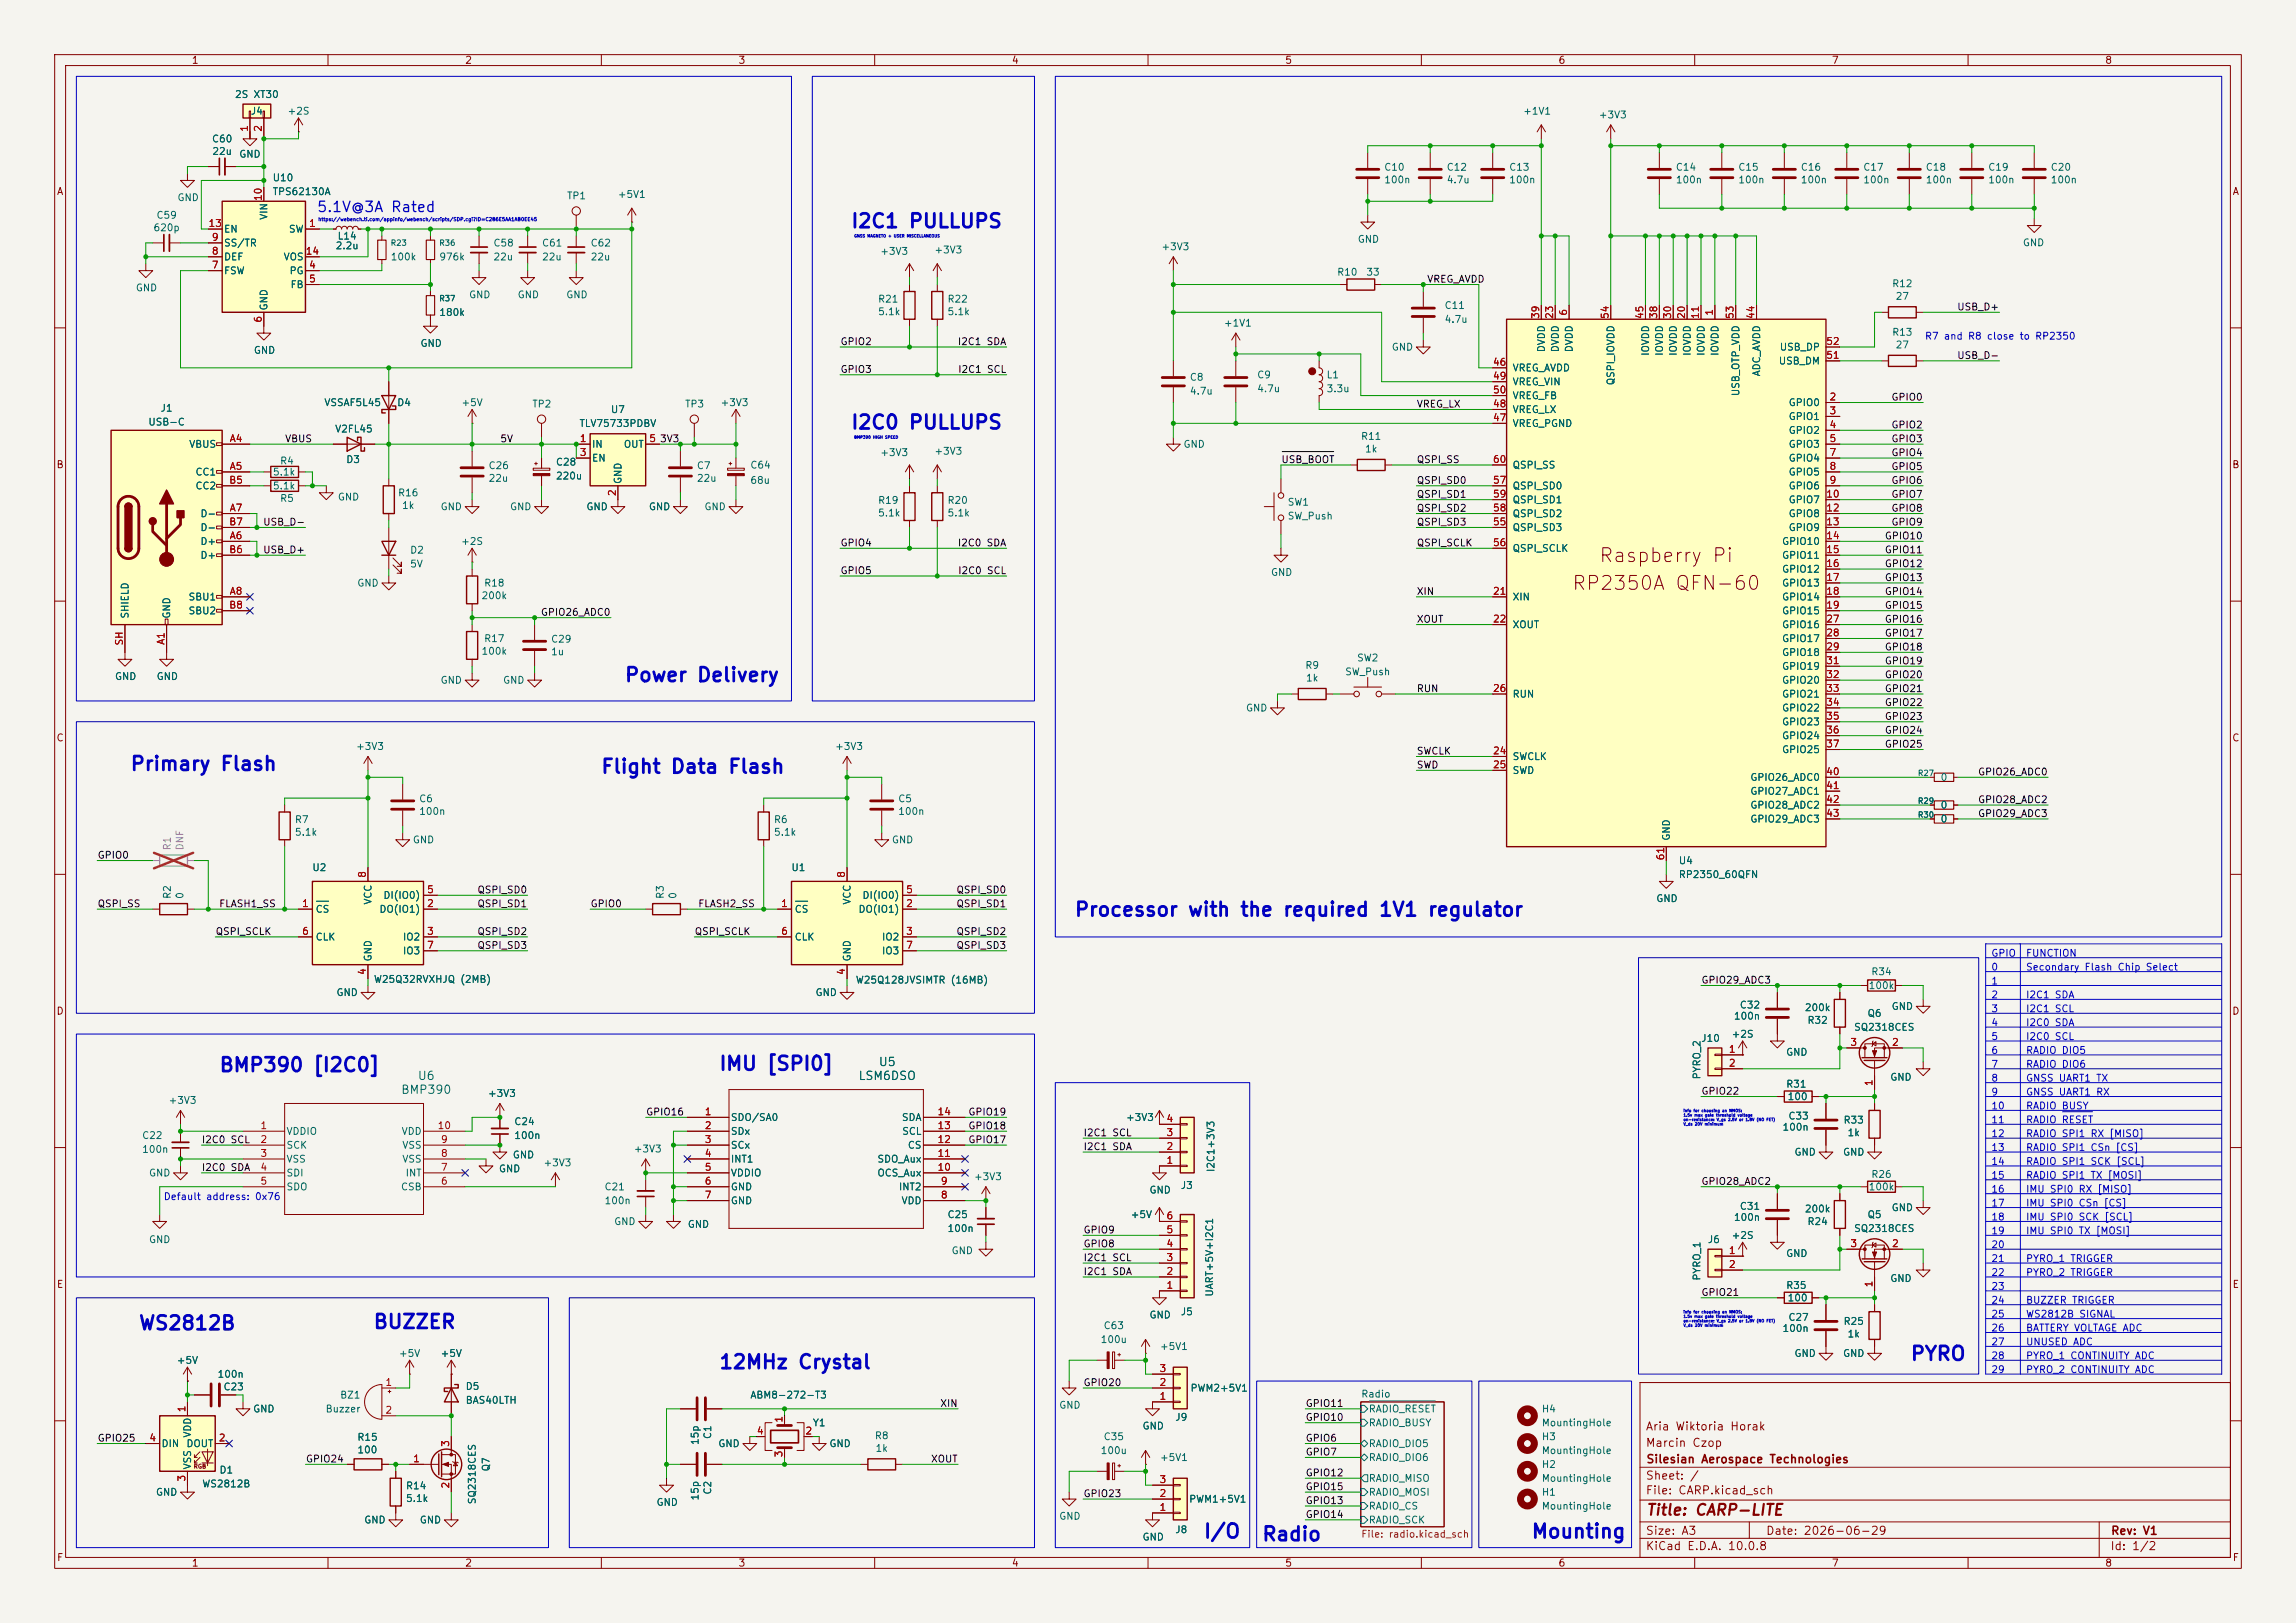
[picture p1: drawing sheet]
<svg xmlns="http://www.w3.org/2000/svg" width="420mm" height="297mm" viewBox="0 0 420 297" stroke-linecap="round" stroke-linejoin="round" font-family="sans-serif">
<defs><g id="words">
<g font-size="2.5" fill="#0000c2">
<text x="155.5" y="42.3">I2C1 PULLUPS</text>
<text x="155.5" y="79.2">I2C0 PULLUPS</text>
<text x="114.1" y="125.4">Power Delivery</text>
<text x="23.7" y="141.7">Primary Flash</text>
<text x="109.8" y="142.2">Flight Data Flash</text>
<text x="196.4" y="168.3">Processor with the required 1V1 regulator</text>
<text x="40" y="196.8">BMP390 [I2C0]</text>
<text x="131.4" y="196.5">IMU [SPI0]</text>
<text x="25.2" y="244">WS2812B</text>
<text x="68.2" y="243.8">BUZZER</text>
<text x="131.4" y="251.1">12MHz Crystal</text>
<text x="349.3" y="249.6">PYRO</text>
<text x="220" y="282.1">I/O</text>
<text x="230.7" y="282.6">Radio</text>
<text x="280" y="282.1">Mounting</text>
</g>
<g font-size="2.5" fill="#840000">
<text x="292.3" y="103.5">Raspberry Pi</text>
<text x="287.4" y="108.6">RP2350A QFN-60</text>
</g>
<text font-size="2" fill="#840000" x="301" y="277.8">Title: CARP-LITE</text>
<text font-size="1.9" fill="#0000c2" x="57.8" y="39.3">5.1V@3A Rated</text>
<g font-size="1.5" fill="#006464">
<text x="160.6" y="195.5">U5</text>
<text x="73.3" y="200.5">BMP390</text>
<text x="76.3" y="198">U6</text>
<text x="156.9" y="198">LSM6DSO</text>
</g>
<g font-size="1.5" fill="#840000">
<text x="300.9" y="262.1">Aria Wiktoria Horak</text>
<text x="300.9" y="265.1">Marcin Czop</text>
<text x="301" y="268.1">Silesian Aerospace Technologies</text>
<text x="300.9" y="273.8">File: CARP.kicad_sch</text>
<text x="300.9" y="271.1">Sheet: /</text>
<text x="300.9" y="281.2">Size: A3</text>
<text x="322.9" y="281.2">Date: 2026-06-29</text>
<text x="386" y="281.2">Rev: V1</text>
<text x="300.9" y="284">KiCad E.D.A. 10.0.8</text>
<text x="385.9" y="284">Id: 1/2</text>
</g>
<g font-size="1.3" fill="#840000">
<text x="35" y="12">1</text>
<text x="85" y="12">2</text>
<text x="135" y="12">3</text>
<text x="185" y="12">4</text>
<text x="235" y="12">5</text>
<text x="285" y="12">6</text>
<text x="335" y="12">7</text>
<text x="385" y="12">8</text>
<text x="10.3" y="36">A</text>
<text x="408.3" y="36">A</text>
<text x="10.2" y="86">B</text>
<text x="408.2" y="86">B</text>
<text x="10.2" y="136">C</text>
<text x="408.2" y="136">C</text>
<text x="10.2" y="186">D</text>
<text x="408.2" y="186">D</text>
<text x="10.3" y="236">E</text>
<text x="408.3" y="236">E</text>
<text x="10.3" y="286">F</text>
<text x="35" y="287">1</text>
<text x="85" y="287">2</text>
<text x="135" y="287">3</text>
<text x="185" y="287">4</text>
<text x="235" y="287">5</text>
<text x="285" y="287">6</text>
<text x="335" y="287">7</text>
<text x="385" y="287">8</text>
<text x="408.3" y="286">F</text>
</g>
<g font-size="1.3" fill="#006464">
<text x="42.9" y="18.2">2S XT30</text>
<text x="45.8" y="21.3">J4</text>
<text x="52.5" y="21.3">+2S</text>
<text x="278.5" y="21.3">+1V1</text>
<text x="292.4" y="22">+3V3</text>
<text x="38.7" y="26.4">C60</text>
<text x="38.7" y="28.6">22u</text>
<text x="43.7" y="29.2">GND</text>
<text x="49.8" y="33.5">U10</text>
<text x="253.1" y="31.5">C10</text>
<text x="253.1" y="33.9">100n</text>
<text x="264.5" y="31.5">C12</text>
<text x="264.5" y="33.9">4.7u</text>
<text x="276" y="31.5">C13</text>
<text x="276" y="33.9">100n</text>
<text x="306.4" y="31.5">C14</text>
<text x="306.4" y="33.9">100n</text>
<text x="317.9" y="31.5">C15</text>
<text x="317.9" y="33.9">100n</text>
<text x="329.3" y="31.5">C16</text>
<text x="329.3" y="33.9">100n</text>
<text x="340.7" y="31.5">C17</text>
<text x="340.7" y="33.9">100n</text>
<text x="352.2" y="31.5">C18</text>
<text x="352.2" y="33.9">100n</text>
<text x="363.6" y="31.5">C19</text>
<text x="363.6" y="33.9">100n</text>
<text x="375" y="31.5">C20</text>
<text x="375" y="33.9">100n</text>
<text x="28.5" y="40.3">C59</text>
<text x="32.4" y="37.1">GND</text>
<text x="49.2" y="40.3" transform="rotate(-90 49.2 40.3)">VIN</text>
<text x="49.8" y="36">TPS62130A</text>
<text x="103.6" y="36.8">TP1</text>
<text x="112.9" y="36.5">+5V1</text>
<text x="28" y="42.6">620p</text>
<text x="40.9" y="48">DEF</text>
<text x="40.9" y="45.4">SS/TR</text>
<text x="40.9" y="42.9">EN</text>
<text x="51.8" y="48">VOS</text>
<text x="52.7" y="42.9">SW</text>
<text x="61.3" y="45.9">2.2u</text>
<text x="61.6" y="44.1">L14</text>
<text x="71.4" y="48">100k</text>
<text x="80.2" y="48">976k</text>
<text x="90.2" y="45.4">C58</text>
<text x="90.2" y="48">22u</text>
<text x="99" y="45.4">C61</text>
<text x="99" y="48">22u</text>
<text x="107.9" y="45.4">C62</text>
<text x="107.9" y="48">22u</text>
<text x="160.9" y="46.9">+3V3</text>
<text x="170.8" y="46.7">+3V3</text>
<text x="212.3" y="46.1">+3V3</text>
<text x="248.3" y="44.7">GND</text>
<text x="369.9" y="45.4">GND</text>
<text x="24.7" y="53.6">GND</text>
<text x="40.9" y="50.5">FSW</text>
<text x="52.9" y="50.5">PG</text>
<text x="53" y="53">FB</text>
<text x="244.5" y="50.7">R10</text>
<text x="249.8" y="50.7">33</text>
<text x="346" y="52.9">R12</text>
<text x="49.2" y="56.9" transform="rotate(-90 49.2 56.9)">GND</text>
<text x="80.2" y="58.1">180k</text>
<text x="85.7" y="54.9">GND</text>
<text x="94.6" y="54.9">GND</text>
<text x="103.5" y="54.9">GND</text>
<text x="160.5" y="55.7">R21</text>
<text x="160.5" y="58">5.1k</text>
<text x="173.2" y="55.7">R22</text>
<text x="173.2" y="58">5.1k</text>
<text x="264.1" y="56.8">C11</text>
<text x="264.1" y="59.4">4.7u</text>
<text x="346.6" y="55.2">27</text>
<text x="46.3" y="65">GND</text>
<text x="76.8" y="63.8">GND</text>
<text x="223.8" y="60.1">+1V1</text>
<text x="254.5" y="64.5">GND</text>
<text x="282.9" y="64.6" transform="rotate(-90 282.9 64.6)">DVDD</text>
<text x="285.4" y="64.6" transform="rotate(-90 285.4 64.6)">DVDD</text>
<text x="288" y="64.6" transform="rotate(-90 288 64.6)">DVDD</text>
<text x="302" y="65.2" transform="rotate(-90 302 65.2)">IOVDD</text>
<text x="304.5" y="65.2" transform="rotate(-90 304.5 65.2)">IOVDD</text>
<text x="307" y="65.2" transform="rotate(-90 307 65.2)">IOVDD</text>
<text x="309.6" y="65.2" transform="rotate(-90 309.6 65.2)">IOVDD</text>
<text x="312.1" y="65.2" transform="rotate(-90 312.1 65.2)">IOVDD</text>
<text x="314.7" y="65.2" transform="rotate(-90 314.7 65.2)">IOVDD</text>
<text x="325.4" y="64.5">USB_DP</text>
<text x="346" y="61.7">R13</text>
<text x="346.6" y="64.1">27</text>
<text x="217.5" y="70">C8</text>
<text x="229.9" y="69.5">C9</text>
<text x="242.6" y="69.5">L1</text>
<text x="276.6" y="68.3">VREG_AVDD</text>
<text x="276.6" y="70.8">VREG_VIN</text>
<text x="295.6" y="70.6" transform="rotate(-90 295.6 70.6)">QSPI_IOVDD</text>
<text x="322.3" y="69" transform="rotate(-90 322.3 69)">ADC_AVDD</text>
<text x="325.3" y="67">USB_DM</text>
<text x="29.3" y="75.6">J1</text>
<text x="59.2" y="74.6">VSSAF5L45</text>
<text x="72.5" y="74.6">D4</text>
<text x="84.3" y="74.6">+5V</text>
<text x="97.3" y="74.9">TP2</text>
<text x="111.6" y="75.9">U7</text>
<text x="125.2" y="74.9">TP3</text>
<text x="131.7" y="74.6">+3V3</text>
<text x="217.5" y="72.5">4.7u</text>
<text x="229.9" y="72.1">4.7u</text>
<text x="242.6" y="72.1">3.3u</text>
<text x="276.6" y="75.9">VREG_LX</text>
<text x="276.6" y="73.4">VREG_FB</text>
<text x="318.5" y="72.6" transform="rotate(-90 318.5 72.6)">USB_OTP_VDD</text>
<text x="327.1" y="74.6">GPIO0</text>
<text x="327.1" y="77.2">GPIO1</text>
<text x="27" y="78.2">USB-C</text>
<text x="34.5" y="82.2">VBUS</text>
<text x="61.2" y="79.4">V2FL45</text>
<text x="105.9" y="78.4">TLV75733PDBV</text>
<text x="108.2" y="82.2">IN</text>
<text x="114" y="82.2">OUT</text>
<text x="160.9" y="83.8">+3V3</text>
<text x="170.8" y="83.5">+3V3</text>
<text x="216.4" y="82.2">GND</text>
<text x="248.9" y="80.8">R11</text>
<text x="249.6" y="83.1">1k</text>
<text x="276.6" y="78.4">VREG_PGND</text>
<text x="327.1" y="79.7">GPIO2</text>
<text x="327.1" y="82.2">GPIO3</text>
<text x="35.6" y="87.3">CC1</text>
<text x="35.6" y="89.9">CC2</text>
<text x="49.8" y="89.9">5.1k</text>
<text x="49.8" y="87.3">5.1k</text>
<text x="51.1" y="85.3">R4</text>
<text x="63.2" y="85">D3</text>
<text x="89.3" y="86.2">C26</text>
<text x="89.3" y="88.5">22u</text>
<text x="101.6" y="85.5">C28</text>
<text x="101.6" y="88">220u</text>
<text x="108.2" y="84.8">EN</text>
<text x="114" y="88.7" transform="rotate(-90 114 88.7)">GND</text>
<text x="127.4" y="86.2">C7</text>
<text x="127.4" y="88.5">22u</text>
<text x="137.1" y="86.1">C64</text>
<text x="137.1" y="88.8">68u</text>
<text x="276.6" y="89.9">QSPI_SD0</text>
<text x="276.6" y="86.1">QSPI_SS</text>
<text x="327.1" y="84.8">GPIO4</text>
<text x="327.1" y="87.3">GPIO5</text>
<text x="327.1" y="89.9">GPIO6</text>
<text x="36.6" y="94.9">D-</text>
<text x="51.1" y="92.1">R5</text>
<text x="61.7" y="91.9">GND</text>
<text x="72.7" y="91.1">R16</text>
<text x="73.4" y="93.4">1k</text>
<text x="80.5" y="93.7">GND</text>
<text x="93.2" y="93.7">GND</text>
<text x="107.2" y="93.7">GND</text>
<text x="118.6" y="93.7">GND</text>
<text x="128.7" y="93.7">GND</text>
<text x="160.5" y="92.5">R19</text>
<text x="160.5" y="94.8">5.1k</text>
<text x="173.2" y="92.5">R20</text>
<text x="173.2" y="94.8">5.1k</text>
<text x="235.4" y="92.8">SW1</text>
<text x="235.4" y="95.4">SW_Push</text>
<text x="276.6" y="94.9">QSPI_SD2</text>
<text x="276.6" y="92.4">QSPI_SD1</text>
<text x="327.1" y="92.4">GPIO7</text>
<text x="327.1" y="94.9">GPIO8</text>
<text x="36.6" y="100">D+</text>
<text x="36.6" y="97.5">D-</text>
<text x="74.9" y="101.6">D2</text>
<text x="84.2" y="100">+2S</text>
<text x="276.6" y="97.5">QSPI_SD3</text>
<text x="276.6" y="101.3">QSPI_SCLK</text>
<text x="325.9" y="100">GPIO10</text>
<text x="327.1" y="97.5">GPIO9</text>
<text x="36.6" y="102.6">D+</text>
<text x="65.2" y="107.6">GND</text>
<text x="74.9" y="104.2">5V</text>
<text x="88.5" y="107.6">R18</text>
<text x="232.4" y="105.7">GND</text>
<text x="325.9" y="102.6">GPIO11</text>
<text x="325.9" y="105.1">GPIO12</text>
<text x="325.9" y="107.6">GPIO13</text>
<text x="23.8" y="113.3" transform="rotate(-90 23.8 113.3)">SHIELD</text>
<text x="31.4" y="113.3" transform="rotate(-90 31.4 113.3)">GND</text>
<text x="34.4" y="110.2">SBU1</text>
<text x="34.4" y="112.7">SBU2</text>
<text x="88" y="110">200k</text>
<text x="276.6" y="110.2">XIN</text>
<text x="325.9" y="110.2">GPIO14</text>
<text x="325.9" y="112.7">GPIO15</text>
<text x="88.5" y="117.8">R17</text>
<text x="100.7" y="117.9">C29</text>
<text x="276.6" y="115.3">XOUT</text>
<text x="325.9" y="115.3">GPIO16</text>
<text x="325.9" y="117.8">GPIO17</text>
<text x="20.9" y="124.7">GND</text>
<text x="28.5" y="124.7">GND</text>
<text x="80.5" y="125.4">GND</text>
<text x="88" y="120.1">100k</text>
<text x="91.9" y="125.4">GND</text>
<text x="100.7" y="120.2">1u</text>
<text x="238.7" y="122.7">R9</text>
<text x="238.8" y="125">1k</text>
<text x="246" y="123.9">SW_Push</text>
<text x="248.1" y="121.3">SW2</text>
<text x="325.9" y="120.3">GPIO18</text>
<text x="325.9" y="122.9">GPIO19</text>
<text x="325.9" y="125.4">GPIO20</text>
<text x="227.8" y="130.5">GND</text>
<text x="276.6" y="128">RUN</text>
<text x="325.9" y="128">GPIO21</text>
<text x="325.9" y="130.5">GPIO22</text>
<text x="65" y="137.5">+3V3</text>
<text x="152.7" y="137.5">+3V3</text>
<text x="325.9" y="133">GPIO23</text>
<text x="325.9" y="135.6">GPIO24</text>
<text x="276.6" y="139.4">SWCLK</text>
<text x="276.6" y="141.9">SWD</text>
<text x="320.1" y="143.2">GPIO26_ADC0</text>
<text x="325.9" y="138.1">GPIO25</text>
<text x="354.9" y="143.2">0</text>
<text x="76.6" y="147.1">C6</text>
<text x="76.6" y="149.4">100n</text>
<text x="164.2" y="147.1">C5</text>
<text x="164.2" y="149.4">100n</text>
<text x="320.1" y="145.7">GPIO27_ADC1</text>
<text x="320.1" y="148.3">GPIO28_ADC2</text>
<text x="354.9" y="148.3">0</text>
<text x="53.8" y="150.9">R7</text>
<text x="53.8" y="153.2">5.1k</text>
<text x="75.4" y="154.6">GND</text>
<text x="141.5" y="150.9">R6</text>
<text x="141.5" y="153.2">5.1k</text>
<text x="163" y="154.6">GND</text>
<text x="305.8" y="154" transform="rotate(-90 305.8 154)">GND</text>
<text x="320.1" y="150.8">GPIO29_ADC3</text>
<text x="354.9" y="150.8">0</text>
<text x="57" y="159.7">U2</text>
<text x="144.7" y="159.7">U1</text>
<text x="307" y="158.4">U4</text>
<text x="307" y="161">RP2350_60QFN</text>
<text x="31.5" y="164.6" transform="rotate(-90 31.5 164.6)">R2</text>
<text x="33.9" y="164.6" transform="rotate(-90 33.9 164.6)">0</text>
<text x="57.6" y="167.3">CS</text>
<text x="68.3" y="165.7" transform="rotate(-90 68.3 165.7)">VCC</text>
<text x="69.3" y="167.3">DO(IO1)</text>
<text x="70" y="164.8">DI(IO0)</text>
<text x="121.7" y="164.6" transform="rotate(-90 121.7 164.6)">R3</text>
<text x="124" y="164.6" transform="rotate(-90 124 164.6)">0</text>
<text x="145.3" y="167.3">CS</text>
<text x="155.9" y="165.7" transform="rotate(-90 155.9 165.7)">VCC</text>
<text x="156.9" y="167.3">DO(IO1)</text>
<text x="157.7" y="164.8">DI(IO0)</text>
<text x="302.9" y="165.4">GND</text>
<text x="57.6" y="172.4">CLK</text>
<text x="73.6" y="172.4">IO2</text>
<text x="145.3" y="172.4">CLK</text>
<text x="161.2" y="172.4">IO2</text>
<text x="68.3" y="176" transform="rotate(-90 68.3 176)">GND</text>
<text x="73.6" y="175">IO3</text>
<text x="155.9" y="176" transform="rotate(-90 155.9 176)">GND</text>
<text x="161.2" y="175">IO3</text>
<text x="342.2" y="178.8">R34</text>
<text x="61.4" y="182.6">GND</text>
<text x="68.3" y="180.2">W25Q32RVXHJQ (2MB)</text>
<text x="149.1" y="182.6">GND</text>
<text x="156.4" y="180.3">W25Q128JVSIMTR (16MB)</text>
<text x="318.1" y="184.9">C32</text>
<text x="330" y="185.3">200k</text>
<text x="341.7" y="181.3">100k</text>
<text x="345.9" y="185.1">GND</text>
<text x="311.1" y="191">J10</text>
<text x="316.6" y="190.2">+2S</text>
<text x="317.1" y="186.9">100n</text>
<text x="330.5" y="187.7">R32</text>
<text x="339" y="188.9">SQ2318CES</text>
<text x="341.5" y="186.4">Q6</text>
<text x="311.4" y="197.6" transform="rotate(-90 311.4 197.6)">PYRO_2</text>
<text x="326.6" y="193.5">GND</text>
<text x="30.7" y="202.3">+3V3</text>
<text x="89.2" y="201">+3V3</text>
<text x="326.6" y="199.3">R31</text>
<text x="326.9" y="201.6">100</text>
<text x="345.7" y="198.1">GND</text>
<text x="25.9" y="208.7">C22</text>
<text x="52.3" y="208">VDDIO</text>
<text x="73.4" y="208">VDD</text>
<text x="94" y="206.2">C24</text>
<text x="94" y="208.7">100n</text>
<text x="133.6" y="205.4">SDO/SA0</text>
<text x="133.6" y="208">SDx</text>
<text x="164.9" y="205.4">SDA</text>
<text x="164.9" y="208">SCL</text>
<text x="205.9" y="205.4">+3V3</text>
<text x="325.9" y="207.2">100n</text>
<text x="327" y="205.2">C33</text>
<text x="337.1" y="205.9">R33</text>
<text x="337.8" y="208.2">1k</text>
<text x="25.9" y="211.3">100n</text>
<text x="27.1" y="215.6">GND</text>
<text x="52.3" y="210.5">SCK</text>
<text x="52.3" y="213.1">VSS</text>
<text x="52.3" y="215.6">SDI</text>
<text x="73.5" y="213.1">VSS</text>
<text x="73.5" y="210.5">VSS</text>
<text x="74.1" y="215.6">INT</text>
<text x="91.2" y="214.8">GND</text>
<text x="93.7" y="212.3">GND</text>
<text x="99.3" y="213.7">+3V3</text>
<text x="115.8" y="211.2">+3V3</text>
<text x="133.6" y="210.5">SCx</text>
<text x="133.6" y="213.1">INT1</text>
<text x="133.6" y="215.6">VDDIO</text>
<text x="160.4" y="215.6">OCS_Aux</text>
<text x="160.4" y="213.1">SDO_Aux</text>
<text x="165.9" y="210.5">CS</text>
<text x="222.5" y="214.6" transform="rotate(-90 222.5 214.6)">I2C1+3V3</text>
<text x="328.1" y="211.8">GND</text>
<text x="337" y="211.8">GND</text>
<text x="342.2" y="215.8">R26</text>
<text x="52.3" y="218.1">SDO</text>
<text x="73.2" y="218.1">CSB</text>
<text x="110.5" y="218.1">C21</text>
<text x="110.5" y="220.7">100n</text>
<text x="133.6" y="218.1">GND</text>
<text x="133.6" y="220.7">GND</text>
<text x="164.3" y="218.1">INT2</text>
<text x="164.8" y="220.7">VDD</text>
<text x="178.1" y="216.3">+3V3</text>
<text x="210.2" y="218.7">GND</text>
<text x="215.9" y="217.9">J3</text>
<text x="318.1" y="221.7">C31</text>
<text x="341.7" y="218.1">100k</text>
<text x="345.9" y="221.9">GND</text>
<text x="27.1" y="227.8">GND</text>
<text x="112.2" y="224.5">GND</text>
<text x="125.7" y="225">GND</text>
<text x="173.2" y="223.2">C25</text>
<text x="173.2" y="225.8">100n</text>
<text x="206.7" y="223.2">+5V</text>
<text x="312.3" y="227.8">J6</text>
<text x="316.6" y="227">+2S</text>
<text x="317.1" y="223.7">100n</text>
<text x="330" y="222.2">200k</text>
<text x="330.5" y="224.5">R24</text>
<text x="339" y="225.8">SQ2318CES</text>
<text x="341.5" y="223.2">Q5</text>
<text x="174" y="229.8">GND</text>
<text x="326.6" y="230.3">GND</text>
<text x="222.2" y="237.4" transform="rotate(-90 222.2 237.4)">UART+5V+I2C1</text>
<text x="311.4" y="234.5" transform="rotate(-90 311.4 234.5)">PYRO_1</text>
<text x="326.6" y="236.2">R35</text>
<text x="326.9" y="238.5">100</text>
<text x="345.7" y="234.9">GND</text>
<text x="201.8" y="243.5">C63</text>
<text x="210.2" y="241.6">GND</text>
<text x="215.9" y="241">J5</text>
<text x="325.9" y="244">100n</text>
<text x="327" y="242">C27</text>
<text x="337.1" y="242.7">R25</text>
<text x="337.8" y="245.1">1k</text>
<text x="32.2" y="249.9">+5V</text>
<text x="72.9" y="248.6">+5V</text>
<text x="80.5" y="248.6">+5V</text>
<text x="201.2" y="246.1">100u</text>
<text x="212.1" y="247.3">+5V1</text>
<text x="328.1" y="248.6">GND</text>
<text x="337" y="248.6">GND</text>
<text x="39.7" y="252.4">100n</text>
<text x="40.8" y="254.7">C23</text>
<text x="62.1" y="256.2">BZ1</text>
<text x="85.1" y="254.6">D5</text>
<text x="85.1" y="257.2">BAS40LTH</text>
<text x="137.1" y="256.2">ABM8-272-T3</text>
<text x="217.7" y="255">PWM2+5V1</text>
<text x="248.9" y="256">Radio</text>
<text x="35.3" y="263.2" transform="rotate(-90 35.3 263.2)">VDD</text>
<text x="46.2" y="258.8">GND</text>
<text x="59.5" y="258.8">Buzzer</text>
<text x="65.3" y="264">R15</text>
<text x="130.4" y="263.4" transform="rotate(-90 130.4 263.4)">C1</text>
<text x="148.6" y="261.3">Y1</text>
<text x="159.9" y="263.7">R8</text>
<text x="193.6" y="258.1">GND</text>
<text x="201.8" y="263.9">C35</text>
<text x="208.9" y="261.9">GND</text>
<text x="214.9" y="260.3">J9</text>
<text x="250.3" y="261.3">RADIO_BUSY</text>
<text x="250.3" y="258.8">RADIO_RESET</text>
<text x="281.9" y="258.8">H4</text>
<text x="281.9" y="261.3">MountingHole</text>
<text x="281.9" y="263.9">H3</text>
<text x="29.4" y="265.1">DIN</text>
<text x="34" y="265.1">DOUT</text>
<text x="35.3" y="269" transform="rotate(-90 35.3 269)">VSS</text>
<text x="40" y="269.9">D1</text>
<text x="65.3" y="266.3">100</text>
<text x="89.9" y="269.4" transform="rotate(-90 89.9 269.4)">Q7</text>
<text x="128.1" y="264.5" transform="rotate(-90 128.1 264.5)">15p</text>
<text x="131.3" y="265.1">GND</text>
<text x="151.6" y="265.1">GND</text>
<text x="160" y="266">1k</text>
<text x="201.2" y="266.4">100u</text>
<text x="212.1" y="267.7">+5V1</text>
<text x="250.3" y="265.1">RADIO_DIO5</text>
<text x="250.3" y="267.7">RADIO_DIO6</text>
<text x="281.9" y="268.9">H2</text>
<text x="281.9" y="266.4">MountingHole</text>
<text x="28.4" y="274">GND</text>
<text x="36.9" y="272.5">WS2812B</text>
<text x="74.2" y="272.8">R14</text>
<text x="74.2" y="275.2">5.1k</text>
<text x="87.3" y="275.4" transform="rotate(-90 87.3 275.4)">SQ2318CES</text>
<text x="120" y="275.9">GND</text>
<text x="128.1" y="274.7" transform="rotate(-90 128.1 274.7)">15p</text>
<text x="130.4" y="273.6" transform="rotate(-90 130.4 273.6)">C2</text>
<text x="217.4" y="275.3">PWM1+5V1</text>
<text x="250.3" y="271.5">RADIO_MISO</text>
<text x="250.3" y="274">RADIO_MOSI</text>
<text x="281.9" y="274">H1</text>
<text x="281.9" y="271.5">MountingHole</text>
<text x="66.5" y="279.1">GND</text>
<text x="76.7" y="279.1">GND</text>
<text x="193.6" y="278.4">GND</text>
<text x="214.9" y="280.9">J8</text>
<text x="250.3" y="276.6">RADIO_CS</text>
<text x="250.3" y="279.1">RADIO_SCK</text>
<text x="281.9" y="276.6">MountingHole</text>
<text x="208.9" y="282.2">GND</text>
</g>
<g font-size="1.3" fill="#a90000">
<text x="45.6" y="24.2" transform="rotate(-90 45.6 24.2)">1</text>
<text x="48.2" y="24.2" transform="rotate(-90 48.2 24.2)">2</text>
<text x="38" y="41.8">13</text>
<text x="48.2" y="36.9" transform="rotate(-90 48.2 36.9)">10</text>
<text x="56.4" y="41.8">1</text>
<text x="38.6" y="46.9">8</text>
<text x="38.6" y="44.4">9</text>
<text x="55.8" y="46.9">14</text>
<text x="38.6" y="49.4">7</text>
<text x="56.4" y="49.4">4</text>
<text x="56.4" y="52">5</text>
<text x="48.2" y="59.2" transform="rotate(-90 48.2 59.2)">6</text>
<text x="281.9" y="58.5" transform="rotate(-90 281.9 58.5)">39</text>
<text x="284.4" y="58.5" transform="rotate(-90 284.4 58.5)">23</text>
<text x="286.9" y="57.9" transform="rotate(-90 286.9 57.9)">6</text>
<text x="294.6" y="58.5" transform="rotate(-90 294.6 58.5)">54</text>
<text x="300.9" y="58.5" transform="rotate(-90 300.9 58.5)">45</text>
<text x="303.4" y="58.5" transform="rotate(-90 303.4 58.5)">38</text>
<text x="306" y="58.5" transform="rotate(-90 306 58.5)">30</text>
<text x="308.5" y="58.5" transform="rotate(-90 308.5 58.5)">20</text>
<text x="311.1" y="58.5" transform="rotate(-90 311.1 58.5)">11</text>
<text x="313.6" y="57.9" transform="rotate(-90 313.6 57.9)">1</text>
<text x="317.4" y="58.5" transform="rotate(-90 317.4 58.5)">53</text>
<text x="321.2" y="58.5" transform="rotate(-90 321.2 58.5)">44</text>
<text x="333.9" y="66">51</text>
<text x="333.9" y="63.4">52</text>
<text x="273" y="67.2">46</text>
<text x="273" y="69.8">49</text>
<text x="273" y="77.4">47</text>
<text x="273" y="74.8">48</text>
<text x="273" y="72.3">50</text>
<text x="334.5" y="73.6">2</text>
<text x="334.5" y="76.1">3</text>
<text x="41.9" y="81.2">A4</text>
<text x="105.9" y="81.2">1</text>
<text x="105.9" y="83.7">3</text>
<text x="118.6" y="81.2">5</text>
<text x="334.5" y="78.7">4</text>
<text x="334.5" y="81.2">5</text>
<text x="334.5" y="83.7">7</text>
<text x="41.8" y="88.8">B5</text>
<text x="41.9" y="86.3">A5</text>
<text x="273" y="88.8">57</text>
<text x="273" y="85">60</text>
<text x="334.5" y="86.3">8</text>
<text x="334.5" y="88.8">9</text>
<text x="41.9" y="93.9">A7</text>
<text x="112.9" y="90.9" transform="rotate(-90 112.9 90.9)">2</text>
<text x="273" y="93.9">58</text>
<text x="273" y="91.4">59</text>
<text x="333.9" y="91.4">10</text>
<text x="333.9" y="93.9">12</text>
<text x="41.8" y="101.5">B6</text>
<text x="41.8" y="96.4">B7</text>
<text x="41.9" y="99">A6</text>
<text x="273" y="96.4">55</text>
<text x="273" y="100.2">56</text>
<text x="333.9" y="96.4">13</text>
<text x="333.9" y="99">14</text>
<text x="333.9" y="101.5">15</text>
<text x="333.9" y="104.1">16</text>
<text x="333.9" y="106.6">17</text>
<text x="41.8" y="111.7">B8</text>
<text x="41.9" y="109.1">A8</text>
<text x="273" y="109.1">21</text>
<text x="333.9" y="109.1">18</text>
<text x="333.9" y="111.7">19</text>
<text x="22.8" y="118.2" transform="rotate(-90 22.8 118.2)">SH</text>
<text x="30.4" y="118.1" transform="rotate(-90 30.4 118.1)">A1</text>
<text x="273" y="114.2">22</text>
<text x="333.9" y="114.2">27</text>
<text x="333.9" y="116.8">28</text>
<text x="333.9" y="119.3">29</text>
<text x="333.9" y="121.8">31</text>
<text x="333.9" y="124.4">32</text>
<text x="273" y="126.9">26</text>
<text x="333.9" y="126.9">33</text>
<text x="333.9" y="129.5">34</text>
<text x="333.9" y="132">35</text>
<text x="333.9" y="134.5">36</text>
<text x="333.9" y="137.1">37</text>
<text x="273" y="138.3">24</text>
<text x="273" y="140.9">25</text>
<text x="333.9" y="142.2">40</text>
<text x="333.9" y="144.7">41</text>
<text x="333.9" y="147.2">42</text>
<text x="333.9" y="149.8">43</text>
<text x="67.2" y="160.8" transform="rotate(-90 67.2 160.8)">8</text>
<text x="154.9" y="160.8" transform="rotate(-90 154.9 160.8)">8</text>
<text x="304.7" y="157.5" transform="rotate(-90 304.7 157.5)">61</text>
<text x="55.1" y="166.3">1</text>
<text x="78" y="166.3">2</text>
<text x="78" y="163.7">5</text>
<text x="142.8" y="166.3">1</text>
<text x="165.6" y="166.3">2</text>
<text x="165.6" y="163.7">5</text>
<text x="55.1" y="171.4">6</text>
<text x="78" y="171.4">3</text>
<text x="78" y="173.9">7</text>
<text x="142.8" y="171.4">6</text>
<text x="165.6" y="171.4">3</text>
<text x="165.6" y="173.9">7</text>
<text x="67.2" y="178.5" transform="rotate(-90 67.2 178.5)">4</text>
<text x="154.9" y="178.5" transform="rotate(-90 154.9 178.5)">4</text>
<text x="338.4" y="191.7">3</text>
<text x="346" y="191.7">2</text>
<text x="316.1" y="193">1</text>
<text x="316.1" y="195.5">2</text>
<text x="342.8" y="198.9" transform="rotate(-90 342.8 198.9)">1</text>
<text x="47.5" y="206.9">1</text>
<text x="47.5" y="209.5">2</text>
<text x="79.9" y="206.9">10</text>
<text x="80.5" y="209.5">9</text>
<text x="128.8" y="204.4">1</text>
<text x="128.8" y="206.9">2</text>
<text x="128.8" y="209.5">3</text>
<text x="171.4" y="209.5">12</text>
<text x="171.4" y="206.9">13</text>
<text x="171.4" y="204.4">14</text>
<text x="213.3" y="208.2">3</text>
<text x="213.3" y="205.7">4</text>
<text x="47.5" y="212">3</text>
<text x="47.5" y="214.5">4</text>
<text x="80.5" y="214.5">7</text>
<text x="80.5" y="212">8</text>
<text x="128.8" y="212">4</text>
<text x="128.8" y="214.5">5</text>
<text x="171.4" y="214.5">10</text>
<text x="171.4" y="212">11</text>
<text x="213.3" y="213.3">1</text>
<text x="213.3" y="210.7">2</text>
<text x="47.5" y="217.1">5</text>
<text x="80.5" y="217.1">6</text>
<text x="128.8" y="217.1">6</text>
<text x="128.8" y="219.6">7</text>
<text x="172" y="219.6">8</text>
<text x="172" y="217.1">9</text>
<text x="213.3" y="226">5</text>
<text x="213.3" y="223.4">6</text>
<text x="213.3" y="233.6">2</text>
<text x="213.3" y="231.1">3</text>
<text x="213.3" y="228.5">4</text>
<text x="316.1" y="229.8">1</text>
<text x="316.1" y="232.3">2</text>
<text x="338.4" y="228.5">3</text>
<text x="346" y="228.5">2</text>
<text x="213.3" y="236.1">1</text>
<text x="342.8" y="235.7" transform="rotate(-90 342.8 235.7)">1</text>
<text x="212" y="251.4">3</text>
<text x="70.4" y="253.9">1</text>
<text x="212" y="256.5">1</text>
<text x="212" y="253.9">2</text>
<text x="34.2" y="258.5" transform="rotate(-90 34.2 258.5)">1</text>
<text x="70.4" y="259">2</text>
<text x="138.3" y="262.8">4</text>
<text x="143.4" y="260.4" transform="rotate(-90 143.4 260.4)">1</text>
<text x="147.2" y="262.8">2</text>
<text x="27.2" y="264.1">4</text>
<text x="39.9" y="264.1">2</text>
<text x="75.5" y="267.9">1</text>
<text x="82.5" y="264.9" transform="rotate(-90 82.5 264.9)">3</text>
<text x="143.4" y="266.8" transform="rotate(-90 143.4 266.8)">3</text>
<text x="34.2" y="271.2" transform="rotate(-90 34.2 271.2)">3</text>
<text x="82.5" y="272.5" transform="rotate(-90 82.5 272.5)">2</text>
<text x="212" y="274.2">2</text>
<text x="212" y="271.7">3</text>
<text x="212" y="276.8">1</text>
</g>
<g font-size="1.3" fill="#0f0f0f">
<text x="261" y="52">VREG_AVDD</text>
<text x="357.9" y="57.1">USB_D+</text>
<text x="153.6" y="63.5">GPIO2</text>
<text x="175.1" y="63.5">I2C1 SDA</text>
<text x="153.6" y="68.5">GPIO3</text>
<text x="175.2" y="68.5">I2C1 SCL</text>
<text x="357.9" y="66">USB_D-</text>
<text x="259.1" y="74.9">VREG_LX</text>
<text x="345.9" y="73.6">GPIO0</text>
<text x="52" y="81.2">VBUS</text>
<text x="91.4" y="81.2">5V</text>
<text x="120.6" y="81.2">3V3</text>
<text x="345.9" y="83.8">GPIO4</text>
<text x="345.9" y="78.7">GPIO2</text>
<text x="345.9" y="81.2">GPIO3</text>
<text x="234.3" y="85.1">USB_BOOT</text>
<text x="259.1" y="85.1">QSPI_SS</text>
<text x="259.1" y="88.9">QSPI_SD0</text>
<text x="345.9" y="86.3">GPIO5</text>
<text x="345.9" y="88.9">GPIO6</text>
<text x="259.1" y="93.9">QSPI_SD2</text>
<text x="259.1" y="91.4">QSPI_SD1</text>
<text x="345.9" y="91.4">GPIO7</text>
<text x="345.9" y="93.9">GPIO8</text>
<text x="48" y="96.5">USB_D-</text>
<text x="48" y="101.6">USB_D+</text>
<text x="153.6" y="100.3">GPIO4</text>
<text x="175.1" y="100.3">I2C0 SDA</text>
<text x="259.1" y="100.3">QSPI_SCLK</text>
<text x="259.1" y="96.5">QSPI_SD3</text>
<text x="344.7" y="101.6">GPIO11</text>
<text x="344.7" y="99">GPIO10</text>
<text x="345.9" y="96.5">GPIO9</text>
<text x="153.6" y="105.4">GPIO5</text>
<text x="175.2" y="105.4">I2C0 SCL</text>
<text x="344.7" y="104.1">GPIO12</text>
<text x="344.7" y="106.6">GPIO13</text>
<text x="98.8" y="113">GPIO26_ADC0</text>
<text x="259.1" y="109.2">XIN</text>
<text x="344.7" y="111.7">GPIO15</text>
<text x="344.7" y="109.2">GPIO14</text>
<text x="259.1" y="114.3">XOUT</text>
<text x="344.7" y="114.3">GPIO16</text>
<text x="344.7" y="116.8">GPIO17</text>
<text x="344.7" y="119.3">GPIO18</text>
<text x="344.7" y="124.4">GPIO20</text>
<text x="344.7" y="121.9">GPIO19</text>
<text x="259.1" y="127">RUN</text>
<text x="344.7" y="127">GPIO21</text>
<text x="344.7" y="129.5">GPIO22</text>
<text x="344.7" y="132">GPIO23</text>
<text x="344.7" y="137.1">GPIO25</text>
<text x="344.7" y="134.6">GPIO24</text>
<text x="259.1" y="140.9">SWD</text>
<text x="259.1" y="138.4">SWCLK</text>
<text x="361.7" y="142.2">GPIO26_ADC0</text>
<text x="361.7" y="147.3">GPIO28_ADC2</text>
<text x="361.7" y="149.8">GPIO29_ADC3</text>
<text x="17.8" y="157.4">GPIO0</text>
<text x="17.8" y="166.3">QSPI_SS</text>
<text x="40" y="166.3">FLASH1_SS</text>
<text x="87.2" y="163.8">QSPI_SD0</text>
<text x="87.2" y="166.3">QSPI_SD1</text>
<text x="107.9" y="166.3">GPIO0</text>
<text x="127.6" y="166.3">FLASH2_SS</text>
<text x="174.9" y="163.8">QSPI_SD0</text>
<text x="174.9" y="166.3">QSPI_SD1</text>
<text x="39.3" y="171.4">QSPI_SCLK</text>
<text x="87.2" y="174">QSPI_SD3</text>
<text x="87.2" y="171.4">QSPI_SD2</text>
<text x="127" y="171.4">QSPI_SCLK</text>
<text x="174.9" y="171.4">QSPI_SD2</text>
<text x="174.9" y="174">QSPI_SD3</text>
<text x="311.1" y="180.3">GPIO29_ADC3</text>
<text x="311.1" y="200.6">GPIO22</text>
<text x="36.8" y="209.5">I2C0 SCL</text>
<text x="118.1" y="204.4">GPIO16</text>
<text x="177" y="209.5">GPIO17</text>
<text x="177" y="207">GPIO18</text>
<text x="177" y="204.4">GPIO19</text>
<text x="198.1" y="208.2">I2C1 SCL</text>
<text x="36.8" y="214.6">I2C0 SDA</text>
<text x="198.1" y="210.8">I2C1 SDA</text>
<text x="311.1" y="217.1">GPIO28_ADC2</text>
<text x="198.1" y="226">GPIO9</text>
<text x="198.1" y="231.1">I2C1 SCL</text>
<text x="198.1" y="233.6">I2C1 SDA</text>
<text x="198.1" y="228.6">GPIO8</text>
<text x="311.1" y="237.5">GPIO21</text>
<text x="171.9" y="257.8">XIN</text>
<text x="198.1" y="254">GPIO20</text>
<text x="238.7" y="257.8">GPIO11</text>
<text x="238.7" y="260.3">GPIO10</text>
<text x="17.8" y="264.1">GPIO25</text>
<text x="55.9" y="267.9">GPIO24</text>
<text x="170.2" y="267.9">XOUT</text>
<text x="238.7" y="266.7">GPIO7</text>
<text x="238.7" y="264.1">GPIO6</text>
<text x="198.1" y="274.3">GPIO23</text>
<text x="238.7" y="273">GPIO15</text>
<text x="238.7" y="275.6">GPIO13</text>
<text x="238.7" y="270.5">GPIO12</text>
<text x="238.7" y="278.1">GPIO14</text>
</g>
<g font-size="1.3" fill="#0000c2">
<text x="352" y="62.5">R7 and R8 close to RP2350</text>
<text x="364.1" y="175.4">GPIO</text>
<text x="364.1" y="177.9">0</text>
<text x="370.5" y="175.4">FUNCTION</text>
<text x="370.5" y="177.9">Secondary Flash Chip Select</text>
<text x="364.1" y="180.5">1</text>
<text x="364.1" y="183">2</text>
<text x="364.1" y="185.5">3</text>
<text x="370.5" y="183">I2C1 SDA</text>
<text x="370.5" y="185.5">I2C1 SCL</text>
<text x="364.1" y="188.1">4</text>
<text x="364.1" y="190.6">5</text>
<text x="370.5" y="188.1">I2C0 SDA</text>
<text x="370.5" y="190.6">I2C0 SCL</text>
<text x="364.1" y="193.2">6</text>
<text x="364.1" y="195.7">7</text>
<text x="370.5" y="193.2">RADIO DIO5</text>
<text x="370.5" y="195.7">RADIO DIO6</text>
<text x="364.1" y="198.2">8</text>
<text x="364.1" y="200.8">9</text>
<text x="364.1" y="203.3">10</text>
<text x="370.5" y="198.2">GNSS UART1 TX</text>
<text x="370.5" y="200.8">GNSS UART1 RX</text>
<text x="370.5" y="203.3">RADIO BUSY</text>
<text x="364.1" y="205.9">11</text>
<text x="364.1" y="208.4">12</text>
<text x="370.5" y="205.9">RADIO RESET</text>
<text x="370.5" y="208.4">RADIO SPI1 RX [MISO]</text>
<text x="364.1" y="210.9">13</text>
<text x="364.1" y="213.5">14</text>
<text x="370.5" y="210.9">RADIO SPI1 CSn [CS]</text>
<text x="370.5" y="213.5">RADIO SPI1 SCK [SCL]</text>
<text x="29.8" y="219.9">Default address: 0x76</text>
<text x="364.1" y="216">15</text>
<text x="364.1" y="218.6">16</text>
<text x="364.1" y="221.1">17</text>
<text x="370.5" y="216">RADIO SPI1 TX [MOSI]</text>
<text x="370.5" y="218.6">IMU SPI0 RX [MISO]</text>
<text x="370.5" y="221.1">IMU SPI0 CSn [CS]</text>
<text x="364.1" y="223.6">18</text>
<text x="364.1" y="226.2">19</text>
<text x="370.5" y="223.6">IMU SPI0 SCK [SCL]</text>
<text x="370.5" y="226.2">IMU SPI0 TX [MOSI]</text>
<text x="364.1" y="228.7">20</text>
<text x="364.1" y="231.3">21</text>
<text x="364.1" y="233.8">22</text>
<text x="370.5" y="231.3">PYRO_1 TRIGGER</text>
<text x="370.5" y="233.8">PYRO_2 TRIGGER</text>
<text x="364.1" y="236.3">23</text>
<text x="364.1" y="238.9">24</text>
<text x="370.5" y="238.9">BUZZER TRIGGER</text>
<text x="364.1" y="241.4">25</text>
<text x="364.1" y="244">26</text>
<text x="370.5" y="241.4">WS2812B SIGNAL</text>
<text x="370.5" y="244">BATTERY VOLTAGE ADC</text>
<text x="364.1" y="246.5">27</text>
<text x="364.1" y="249">28</text>
<text x="364.1" y="251.6">29</text>
<text x="370.5" y="246.5">UNUSED ADC</text>
<text x="370.5" y="249">PYRO_1 CONTINUITY ADC</text>
<text x="370.5" y="251.6">PYRO_2 CONTINUITY ADC</text>
</g>
<g font-size="1.3" fill="#939391">
<text x="31.5" y="155.7" transform="rotate(-90 31.5 155.7)">R1</text>
<text x="33.9" y="155.7" transform="rotate(-90 33.9 155.7)">DNF</text>
</g>
<text font-size="1.3" fill="#725600" x="248.9" y="281.7">File: radio.kicad_sch</text>
<g font-size="1" fill="#006464">
<text x="71.4" y="45.2">R23</text>
<text x="80.3" y="45.2">R36</text>
<text x="80.3" y="55.4">R37</text>
<text x="350.7" y="142.2">R27</text>
<text x="350.7" y="149.9">R30</text>
<text x="350.7" y="147.3">R29</text>
</g>
<text font-size=".8" fill="#840000" x="35.4" y="268.9">RGB</text>
<text font-size=".6" fill="#0000c2" x="58.2" y="40.6">https://webench.ti.com/appinfo/webench/scripts/SDP.cgi?ID=C286E5AA1AB0EE45</text>
<g font-size=".5" fill="#0000c2">
<text x="156.2" y="43.6">GNSS MAGNETO + USER MISCELLANEOUS</text>
<text x="156.2" y="80.4">BMP390 HIGH SPEED</text>
<text x="307.9" y="203.6">info for choosing an NMOS:</text>
<text x="307.9" y="204.4">1.5v max gate threshold voltage</text>
<text x="307.9" y="205.3">on-resistance: V_gs 2.5V or 1.8V (NO FET)</text>
<text x="307.9" y="206.1">V_ds 20V minimum</text>
<text x="307.9" y="240.5">info for choosing an NMOS:</text>
<text x="307.9" y="241.3">1.5v max gate threshold voltage</text>
<text x="307.9" y="242.1">on-resistance: V_gs 2.5V or 1.8V (NO FET)</text>
<text x="307.9" y="242.9">V_ds 20V minimum</text>
</g>
</g></defs>
<path d="M0 0h420v297h-420z" fill="#f5f4ef" stroke="#f5f4ef" stroke-width=".18"/>
<g fill="none" stroke="#840000" stroke-width=".18">
<path d="M10 10h400v277h-400zM12 12h396v273h-396zM60 10v2M110 10v2M160 10v2M210 10v2M260 10v2M310 10v2M360 10v2M10 60h2M408 60h2M10 110h2"/>
<path d="M408 110h2M10 160h2M408 160h2M10 210h2M408 210h2M248.9 256.5h15.3v22.9h-15.3zM300 253h108v32h-108zM10 260h2M300 278.5h108M300 274.5h108M300 268.5h108M320 278.5v3"/>
<path d="M384 278.5v6.5M408 260h2M60 285v2M110 285v2M160 285v2M210 285v2M260 285v2M300 281.5h108M310 285v2M360 285v2"/>
</g>
<circle cx="240" cy="67.9" r=".63" fill="#840000"/>
<g fill="none" stroke="#840000" stroke-width=".18">
<path d="M34.3 31.8v1.2h1.3l-1.3 1.3-1.3-1.3h1.3M38.1 30.5h2M41.1 30.5h2.1M260.3 62.2v1.3h1.3l-1.3 1.3-1.2-1.3h1.2M236.2 127h1.3M242.6 127h1.2M245.1 127h2.5M247.6 125.7h5.1M250.2 124v1.7M252.7 127h2.6M33 203.2v2.5M33 207v2"/>
<path d="M33 210.1v2M33 203.2l-.7 1.3M33 203.2l.8 1.3M336.5 218.4v1.3M318.8 229.9h.1M318.8 227.3l-.8 1.3M318.8 227.3l.7 1.3M318.8 227.3v2.6M334 238.8v2.8M336.5 224.8v1.3M342.9 238.8v1.2M248.9 256.5h15.3v22.9h-15.3z"/>
<path d="M334 243.6v4h1.3l-1.3 1.3-1.3-1.3h1.3M342.9 245.1v2.5h1.3l-1.3 1.3-1.3-1.3h1.3"/>
<circle cx="248.2" cy="127" r=".51"/>
<circle cx="252.2" cy="127" r=".51"/>
</g>
<path d="M248.9 259.7h.7l.6 .6-.6 .7h-.7zM248.9 257.2h.7l.6 .6-.6 .6h-.7zM250.5 256.4h12M248.9 275h.7l.6 .6-.6 .6h-.7zM248.9 264.2l.7-.7 .6 .7-.6 .6zM248.9 266.7l.7-.6 .6 .6-.6 .6zM248.9 272.4h.7l.6 .6-.6 .7h-.7zM248.9 277.5h.7l.6 .6-.6 .7h-.7zM249.6 269.9h.6v1.2h-.6l-.7-.6z" fill="none" stroke="#006464" stroke-width=".18"/>
<path d="M237.5 126h5.1v2h-5.1zM335.5 219.7h2.1v5.1h-2.1zM341.9 240h2v5.1h-2z" fill="none" stroke="#840000" stroke-width=".25"/>
<path d="M40.1 29v3M31.5 210.1h3" fill="none" stroke="#840000" stroke-width=".3"/>
<path d="M41.1 29v3M31.5 209h3" fill="none" stroke="#840000" stroke-width=".33"/>
<path d="M332 243.3h4M332 241.8h4" fill="none" stroke="#840000" stroke-width=".51"/>
<path d="M312.4 228.6h2.6v5.1h-2.6z" fill="#ffffc2"/>
<path d="M49.5 87.9h5.1v2h-5.1zM49.5 85.3h5.1v2.1h-5.1zM248.3 84.1h5.1v2h-5.1zM51.1 148.6h2v5.1h-2zM312.4 228.6h2.6v5.1h-2.6zM326.4 236.5h5.1v2h-5.1zM64.8 267h5v2h-5z" fill="none" stroke="#840000" stroke-width=".25"/>
<g fill="none" stroke="#840000" stroke-width=".18">
<path d="M45.7 24.1v1.3h1.3l-1.3 1.3-1.3-1.3h1.3M54.6 24.1h.1M54.6 21.6l-.8 1.3M54.6 21.6l.8 1.3M54.6 21.6v2.5M105.4 39.4v2.5M115.6 38.1l-.8 1.3M115.6 38.1l.7 1.3M115.6 38.1v2.5M115.6 40.6h.1M260.3 53.3v2.8M260.3 58.2v2.8"/>
<path d="M226.1 61l-.8 1.2M226.1 61l.7 1.2M226.1 61v2.5M226.1 66v2.8M226.1 70.9v2.8M241.3 66v1.3a.64 .64 0 0 1 .6 .6 .64 .64 0 0 1-.6 .7 .64 .64 0 0 1 .6 .6 .64 .64 0 0 1-.6 .7M241.3 69.9a.64 .64 0 0 1 .6 .6 .64 .64 0 0 1-.6 .6 .64 .64 0 0 1 .6 .7 .64 .64 0 0 1-.6 .6v1.3M48.3 88.9h1.2M48.3 86.4h1.2M54.6 88.9h1.3M54.6 86.4h1.3M59.7 88.9v1.3h1.3l-1.3 1.2-1.3-1.2h1.3"/>
<path d="M231.3 92.7h1.7M233 90.2v5.1M234.3 87.6v2.6M234.3 95.3v2.5M247 85.1h1.3M253.4 85.1h1.2M22.9 119.4v1.3h1.2l-1.2 1.2-1.3-1.2h1.3M234.3 100.3v1.3h1.3l-1.3 1.3-1.3-1.3h1.3M86.4 123.2v1.3h1.2l-1.2 1.2-1.3-1.2h1.3M233.7 128.3v1.2h1.2l-1.2 1.3-1.3-1.3h1.3M52.1 147.3v1.3M52.1 153.7v1.2"/>
<path d="M73.7 143.5v2.8M73.7 148.3v2.8M88.9 212.1v1.3h1.3l-1.3 1.2-1.3-1.2h1.3M91.4 207.5v3.3h1.3l-1.3 1.3-1.2-1.3h1.2M91.4 201.9l-.7 1.3M91.4 201.9l.8 1.3M91.4 201.9v4.6M101.6 214.6l-.8 1.3M101.6 214.6l.8 1.3M101.6 214.6v2.6M118.1 212.1v2.5M118.1 215.9v2"/>
<path d="M118.1 218.9v2.1M118.1 212.1l-.8 1.3M118.1 212.1l.8 1.3M325.1 218.4v2.8M313.7 229.7h1.3v.3h-1.3zM313.7 232.3h1.3v.2h-1.3zM315 229.9h3.8M315 232.4h3.8M325.1 223.3v4h1.3l-1.3 1.3-1.3-1.3h1.3M325.1 237.5h1.3M331.5 237.5h1.2M35.6 255.3h2.8"/>
<path d="M40.4 255.3h2.8M44.4 256.5v1.3h1.3l-1.3 1.3-1.2-1.3h1.2M67.6 254.3a3.2 3.2 0 0 1 2.2-.9v6.3a3.2 3.2 0 0 1-2.9-1.9 3.2 3.2 0 0 1 .7-3.5zM69.8 254h2.6M69.8 259.1h2.6M71 254.6h.5M71.2 254.4v.5M74.9 251.5h.1M74.9 248.9l-.7 1.3M74.9 248.9l.8 1.3M74.9 248.9v2.6M34.3 271.8v1.2h1.3l-1.3 1.3-1.3-1.3h1.3"/>
<path d="M63.5 268h1.3M69.8 268h1.3"/>
<circle cx="105.4" cy="38.6" r=".76"/>
<circle cx="234.3" cy="90.7" r=".51"/>
<circle cx="234.3" cy="94.7" r=".51"/>
</g>
<path d="M258.3 56.4h4.1M258.3 57.9h4.1M224 69.1h4.1M224 70.6h4.1M71.6 146.6h4.1M71.6 148.1h4.1M323.1 223h4.1M323.1 221.5h4.1M38.6 253.2v4.1M40.1 253.2v4.1" fill="none" stroke="#840000" stroke-width=".51"/>
<path d="M89.9 207.5h3.1M116.6 218.9h3" fill="none" stroke="#840000" stroke-width=".3"/>
<path d="M89.9 206.5h3.1M116.6 217.9h3" fill="none" stroke="#840000" stroke-width=".33"/>
<circle cx="279.4" cy="259.1" r="1.27" fill="none" stroke="#840000" stroke-width="1.3"/>
<path d="M57.1 161.3h20.4v15.2h-20.4z" fill="#ffffc2"/>
<path d="M57.1 161.3h20.4v15.2h-20.4z" fill="none" stroke="#840000" stroke-width=".25"/>
<path d="M67.3 158.8v2.5M73.7 152.4v1.3h1.2l-1.2 1.2-1.3-1.2h1.3M54.6 166.4h2.5M54.6 171.5h2.5M67.3 176.5v2.6M77.5 166.4h2.5M77.5 171.5h2.5M77.5 163.8h2.5M77.5 174h2.5M67.3 180.3v1.3h1.3l-1.3 1.3-1.3-1.3h1.3" fill="none" stroke="#840000" stroke-width=".18"/>
<path d="M57.9 164.9h2.2" fill="none" stroke="#006464" stroke-width=".18"/>
<path d="M20.3 78.7h20.3v35.6h-20.3z" fill="#ffffc2"/>
<g fill="none" stroke="#840000" stroke-width=".18">
<path d="M250.2 39.4v1.2h1.3l-1.3 1.3-1.3-1.3h1.3M250.2 27.9v2.8M250.2 32.8v2.8M261.6 27.9v2.8M261.6 32.8v2.8M273 27.9v2.8M273 32.8v2.8M294.6 22.9l-.7 1.2M294.6 22.9l.8 1.2M294.6 22.9v2.5M303.5 27.9v2.8M303.5 32.8v2.8"/>
<path d="M315 27.9v2.8M315 32.8v2.8M326.4 27.9v2.8M326.4 32.8v2.8M337.8 27.9v2.8M337.8 32.8v2.8M349.2 27.9v2.8M349.2 32.8v2.8M360.7 27.9v2.8M360.7 32.8v2.8M372.1 27.9v2.8M372.1 32.8v2.8"/>
<path d="M27.9 44.5h2.1M31 44.5h2M245.1 52.1h1.3M251.5 52.1h1.2M344.2 57.2h1.2M350.5 57.2h1.3M372.1 40v1.3h-1.3l1.3 1.2 1.3-1.2h-1.3M344.2 66h1.2M350.5 66h1.3M39.6 81h1v.5h-1zM39.6 86.1h1v.5h-1zM39.6 88.6h1v.6h-1z"/>
<path d="M39.6 93.7h1v.5h-1zM39.6 96.3h1v.5h-1zM39.6 98.8h1v.5h-1zM40.6 81.3h5.1M40.6 86.4h5.1M40.6 99.1h5.1M40.6 94h5.1M40.6 88.9h5.1M40.6 96.5h5.1M99.1 91.4v1.3h1.2l-1.2 1.3-1.3-1.3h1.3M124.5 82.6v2.7M124.5 87.4v2.8"/>
<path d="M133.1 85.7h3v.4h-3zM133.3 84.8h.6M133.6 84.6v.5M134.6 91.4v1.3h1.3l-1.3 1.3-1.3-1.3h1.3M134.6 83.8v1.9M134.6 87v1.9M22.9 114.3v5.1M30.2 113.3h.5v1h-.5zM30.5 114.3v6.4h1.2l-1.2 1.2-1.3-1.2h1.3M39.6 101.3h1v.6h-1zM39.6 109h1v.5h-1zM39.6 111.5h1v.5h-1z"/>
<path d="M40.6 109.2h5.1M40.6 101.6h5.1M40.6 111.8h5.1M86.4 114.3v1.3M86.4 120.7v1.2M97.8 123.2v1.3h1.3l-1.3 1.2-1.3-1.2h1.3M353.1 149.9h.7M353.1 142.2h.7M353.1 147.3h.7M357.4 149.9h.7M357.4 142.2h.7M357.4 147.3h.7"/>
<path d="M27.9 166.4h1.3M34.3 166.4h1.3M337.8 228.6h3.3M341.1 230.4v-2.6h3.6v2.6M342.5 227.8l.7-.3v.7zM342.6 227.3l-.1 .2v.7l-.1 .1M342.9 230.9v5.3M348 228.6h-5.1v1.8M149.9 262.9v1.3h1.2l-1.2 1.2-1.3-1.2h1.3"/>
</g>
<g fill="none" stroke="#840000" stroke-width=".25">
<path d="M246.4 51.1h5.1v2h-5.1zM345.4 56.1h5.1v2.1h-5.1zM20.3 78.7h20.3v35.6h-20.3zM345.4 65h5.1v2.1h-5.1zM22.9 92.7a.64 .64 0 0 1 .6-.6 .64 .64 0 0 1 .6 .6M22.9 100.3a.64 .64 0 0 0 .6 .7 .64 .64 0 0 0 .6-.7M85.3 115.6h2.1v5.1h-2.1zM29.2 165.4h5.1v2h-5.1zM340.6 230.4h4.6M341 230.9h3.8"/>
<circle cx="342.9" cy="229.5" r="2.79"/>
</g>
<g fill="none" stroke="#840000" stroke-width=".51">
<path d="M248.2 31h4M248.2 32.5h4M259.6 31h4.1M259.6 32.5h4.1M271 31h4.1M271 32.5h4.1M301.5 31h4.1M301.5 32.5h4.1M312.9 31h4.1M312.9 32.5h4.1M324.4 31h4M324.4 32.5h4"/>
<path d="M335.8 31h4.1M335.8 32.5h4.1M347.2 31h4.1M347.2 32.5h4.1M358.6 31h4.1M358.6 32.5h4.1M370.1 31h4M370.1 32.5h4M22.1 91.4a1.9 1.9 0 0 1 2.1-.4 1.9 1.9 0 0 1 1.2 1.7v7.6a1.91 1.91 0 0 1-1.9 1.9 1.91 1.91 0 0 1-1.9-1.9v-7.7l.2-.7zM27.9 96v1.3l2.6 2.5M30.5 92.2v10.2M33 94.7v1.3l-2.5 2.6"/>
<path d="M122.4 85.6h4.1M122.4 87.1h4.1"/>
</g>
<g fill="#840000" stroke="#840000" stroke-width=".25">
<path d="M22.9 92.7h1.2v7.6h-1.2z"/>
<path d="M23 92.3a.64 .64 0 0 1 .7-.2 .64 .64 0 0 1 .4 .6h-1.2z"/>
<path d="M22.9 100.3h1.2a.64 .64 0 0 1-.6 .7 .64 .64 0 0 1-.6-.7z"/>
<path d="M30.5 89.7l1.2 2.5h-2.5z"/>
<path d="M32.4 93.5h1.3v1.2h-1.3z"/>
<circle cx="27.9" cy="95.4" r=".63"/>
</g>
<g fill="#840000" stroke="#840000" stroke-width=".18">
<path d="M342.5 229.1h.8l-.4 1z"/>
<path d="M133.1 86.7h3v.3h-3z"/>
<circle cx="30.5" cy="102.4" r="1.27"/>
<circle cx="341.1" cy="228.6" r=".25"/>
<circle cx="344.7" cy="228.6" r=".25"/>
</g>
<path d="M30 42.9v3.1" fill="none" stroke="#840000" stroke-width=".3"/>
<path d="M31 42.9v3.1" fill="none" stroke="#840000" stroke-width=".33"/>
<path d="M353.8 149.1h3.6v1.5h-3.6zM353.8 141.5h3.6v1.5h-3.6zM353.8 146.6h3.6v1.5h-3.6z" fill="none" stroke="#840000" stroke-width=".2"/>
<path d="M275.6 58.4h58.4v96.5h-58.4z" fill="#ffffc2"/>
<path d="M275.6 58.4h58.4v96.5h-58.4zM69.8 99.1h2.6l-1.3 2.5zM70.1 88.9h2v5.1h-2zM69.8 101.6h2.6M85.3 105.4h2.1v5.1h-2.1z" fill="none" stroke="#840000" stroke-width=".25"/>
<g fill="none" stroke="#840000" stroke-width=".18">
<path d="M281.9 22.9v2.5M281.9 22.9l-.7 1.2M281.9 22.9l.8 1.2M61 41.9h.5l.1-.3 .4-.2 .3 .2 .2 .3 .1-.3 .4-.2 .3 .2 .2 .3 .1-.3 .4-.2 .4 .2 .1 .3 .2-.3 .3-.2 .4 .2 .1 .3h.5M69.8 43.2v.7M69.8 47.5v.8M78.7 57.7v2h1.3l-1.3 1.3-1.2-1.3h1.2M78.7 43.2v.7M78.7 47.5v.8M78.7 53.3v.8M87.6 49.5v1.3h1.3l-1.3 1.3-1.2-1.3h1.2M87.6 43.2v2"/>
<path d="M87.6 46.2v2.1M96.5 49.5v1.3h1.3l-1.3 1.3-1.3-1.3h1.3M96.5 43.2v2M96.5 46.2v2.1M105.4 49.5v1.3h1.3l-1.3 1.3-1.3-1.3h1.3M105.4 43.2v2M105.4 46.2v2.1M214.6 47l-.7 1.3M214.6 47l.8 1.3M214.6 47v2.5M281.9 55.9v2.5M284.5 55.9v2.5"/>
<path d="M287 55.9v2.5M294.6 55.9v2.5M301 55.9v2.5M303.5 55.9v2.5M306.1 55.9v2.5M308.6 55.9v2.5M311.1 55.9v2.5M313.7 55.9v2.5M317.5 55.9v2.5M321.3 55.9v2.5M127 77.5v2.5M134.6 74.9l-.7 1.3"/>
<path d="M134.6 74.9l.8 1.3M134.6 74.9v2.6M214.6 66v2.8M214.6 70.9v2.8M273 67.3h2.6M273 77.5h2.6M273 74.9h2.6M273 69.9h2.6M273 72.4h2.6M334 73.7h2.5M334 76.2h2.5M334 78.7h2.5"/>
<path d="M334 66h2.5M334 63.5h2.5M71.1 87.6v1.3M71.1 94v1.3M71.1 96.5v7.6M86.4 91.4v1.3h1.2l-1.2 1.3-1.3-1.3h1.3M86.4 82.6v2.7M86.4 87.4v2.8M113 91.4v1.3h1.3l-1.3 1.3-1.2-1.3h1.2M124.5 91.4v1.3h1.2l-1.2 1.3-1.3-1.3h1.3M214.6 80v1.3h-1.2l1.2 1.3 1.3-1.3h-1.3M273 88.9h2.6"/>
<path d="M273 91.4h2.6M273 94h2.6M273 96.5h2.6M273 85.1h2.6M334 81.3h2.5M334 83.8h2.5M334 86.4h2.5M334 88.9h2.5M334 91.4h2.5M334 94h2.5M334 96.5h2.5M334 99.1h2.5"/>
<path d="M71.1 105.4v1.3h1.3l-1.3 1.3-1.3-1.3h1.3M71.9 103.4l1.5 1.5v-.8v.8h-.8M71.9 102.1l1.5 1.5v-.7v.7h-.8M86.4 102.9h.1M86.4 100.3l-.8 1.3M86.4 100.3l.7 1.3M86.4 100.3v2.6M86.4 104.1v1.3M86.4 110.5v1.3M273 109.2h2.6M273 114.3h2.6M273 100.3h2.6"/>
<path d="M334 101.6h2.5M334 104.1h2.5M334 106.7h2.5M334 109.2h2.5M334 111.8h2.5M334 114.3h2.5M334 116.8h2.5M334 119.4h2.5M273 138.4h2.6M273 127h2.6M334 127h2.5M334 121.9h2.5"/>
<path d="M334 124.5h2.5M334 129.5h2.5M334 132.1h2.5M334 134.6h2.5M334 137.2h2.5M273 141h2.6M304.8 154.9v2.6M334 142.2h2.5M334 144.8h2.5M334 147.3h2.5M334 149.9h2.5M304.8 160v1.3h1.3l-1.3 1.3-1.3-1.3h1.3"/>
<circle cx="127" cy="76.7" r=".76"/>
</g>
<path d="M212.6 69.1h4.1M212.6 70.6h4.1M84.3 85.6h4.1M84.3 87.1h4.1" fill="none" stroke="#840000" stroke-width=".51"/>
<path d="M29.2 156.5h5.1v2h-5.1z" fill="none" stroke="#9c9b98" stroke-width=".25"/>
<path d="M27.9 157.5h1.3M34.3 157.5h1.3" fill="none" stroke="#9c9b98" stroke-width=".18"/>
<path d="M28.2 156.1l7.1 2.8M35.3 156.1l-7.1 2.8" fill="none" stroke="#e12e31" stroke-width=".46"/>
<g fill="none" stroke="#840000" stroke-width="1.3">
<circle cx="279.4" cy="274.3" r="1.27"/>
<circle cx="279.4" cy="269.2" r="1.27"/>
<circle cx="279.4" cy="264.2" r="1.27"/>
</g>
<path d="M69.1 43.9h1.5v3.6h-1.5zM78 54.1h1.5v3.6h-1.5zM78 43.9h1.5v3.6h-1.5z" fill="none" stroke="#840000" stroke-width=".2"/>
<path d="M86.1 45.2h3.1M95 45.2h3M103.9 45.2h3" fill="none" stroke="#840000" stroke-width=".3"/>
<path d="M86.1 46.2h3.1M95 46.2h3M103.9 46.2h3" fill="none" stroke="#840000" stroke-width=".33"/>
<path d="M107.9 79.4h10.2v9.5h-10.2z" fill="#ffffc2"/>
<path d="M107.9 79.4h10.2v9.5h-10.2zM138.7 148.6h2v5.1h-2z" fill="none" stroke="#840000" stroke-width=".25"/>
<g fill="none" stroke="#840000" stroke-width=".18">
<path d="M99.1 77.5v2.5M97.5 85.7h3.1v.4h-3.1zM97.8 84.8h.5M98 84.6v.5M99.1 83.8v1.9M99.1 87v1.9M105.4 81.3h2.5M105.4 83.8h2.5M113 88.9v2.5M118.1 81.3h2.5M97.8 114.3v2.8M97.8 119.1v2.8"/>
<path d="M139.7 147.3v1.3M139.7 153.7v1.2M212.1 203.2v2.5M212.1 203.2l-.8 1.3M212.1 203.2l.8 1.3M342.9 209.6v1.2h1.3l-1.3 1.3-1.3-1.3h1.3M212.1 223.5h.1M212.1 221l-.8 1.2M212.1 221l.8 1.2M212.1 221v2.5M121.9 270.5v1.3h1.3l-1.3 1.2-1.3-1.2h1.3M124.5 268h2.8"/>
<path d="M129.3 268h2.8M137.2 262.9v1.3h1.2l-1.2 1.2-1.3-1.2h1.3"/>
<circle cx="99.1" cy="76.7" r=".76"/>
</g>
<path d="M97.5 86.7h3.1v.3h-3.1z" fill="#840000" stroke="#840000" stroke-width=".18"/>
<path d="M95.8 117.3h4M95.8 118.9h4M127.5 265.9v4.1M129 265.9v4.1" fill="none" stroke="#840000" stroke-width=".51"/>
<path d="M215.9 222.2h2.5v15.3h-2.5z" fill="#ffffc2"/>
<path d="M119.4 165.4h5.1v2h-5.1zM215.9 222.2h2.5v15.3h-2.5z" fill="none" stroke="#840000" stroke-width=".25"/>
<g fill="none" stroke="#840000" stroke-width=".18">
<path d="M118.1 166.4h1.3M124.5 166.4h1.2M212.1 213.4v1.2h1.3l-1.3 1.3-1.3-1.3h1.3M212.1 236.2h3.8M212.1 233.7h3.8M212.1 231.1h3.8M212.1 228.6h3.8M212.1 226.1h3.8M212.1 223.5h3.8M215.9 236.1h1.3v.2h-1.3zM215.9 233.6h1.3v.2h-1.3zM215.9 231h1.3v.3h-1.3z"/>
<path d="M215.9 228.5h1.3v.2h-1.3zM215.9 225.9h1.3v.3h-1.3zM215.9 223.4h1.3v.2h-1.3z"/>
</g>
<path d="M215.9 204.5h2.5v10.1h-2.5z" fill="#ffffc2"/>
<path d="M215.9 204.5h2.5v10.1h-2.5z" fill="none" stroke="#840000" stroke-width=".25"/>
<g fill="none" stroke="#840000" stroke-width=".18">
<path d="M212.1 213.4h3.8M212.1 210.8h3.8M212.1 208.3h3.8M212.1 205.7h3.8M215.9 213.2h1.3v.3h-1.3zM215.9 210.7h1.3v.2h-1.3zM215.9 208.2h1.3v.2h-1.3zM215.9 205.6h1.3v.3h-1.3zM124.5 257.8h2.8M129.3 257.8h2.8M210.8 256.5v1.3h1.3l-1.3 1.3-1.3-1.3h1.3M200.7 269.2h1.8"/>
<path d="M203.5 267.7h.4v3.1h-.4zM203.9 269.2h1.8M204.5 268.2h.5M204.7 268v.5M209.5 268h.1M209.5 265.4l-.7 1.3M209.5 265.4l.8 1.3M209.5 265.4v2.6M210.8 276.9v1.2h1.3l-1.3 1.3-1.3-1.3h1.3"/>
</g>
<path d="M202.5 267.7h.4v3.1h-.4z" fill="#840000" stroke="#840000" stroke-width=".18"/>
<path d="M127.5 255.8v4M129 255.8v4" fill="none" stroke="#840000" stroke-width=".51"/>
<path d="M214.6 270.5h2.6v7.6h-2.6z" fill="#ffffc2"/>
<path d="M214.6 270.5h2.6v7.6h-2.6z" fill="none" stroke="#840000" stroke-width=".25"/>
<path d="M195.6 273v1.3h1.2l-1.2 1.3-1.3-1.3h1.3M210.8 276.9h3.8M210.8 274.3h3.8M210.8 271.8h3.8M214.6 276.7h1.3v.3h-1.3zM214.6 274.2h1.3v.2h-1.3zM214.6 271.7h1.3v.2h-1.3z" fill="none" stroke="#840000" stroke-width=".18"/>
<path d="M29.2 259.1h10.2v10.1h-10.2z" fill="#ffffc2"/>
<g fill="none" stroke="#840000" stroke-width=".18">
<path d="M166.4 88.9v1.3M166.4 95.3v1.2M171.4 88.9v1.3M171.4 95.3v1.2M154.9 138.4l-.7 1.3M154.9 138.4l.8 1.3M154.9 138.4v2.6M161.3 152.4v1.3h1.3l-1.3 1.2-1.3-1.2h1.3M161.3 143.5v2.8M161.3 148.3v2.8M133.3 199.4h35.6v25.4h-35.6zM154.9 180.3v1.3h1.3l-1.3 1.3-1.2-1.3h1.2"/>
<path d="M325.1 189.2v1.3h1.3l-1.3 1.3-1.3-1.3h1.3M336.5 181.6v1.3M336.5 188v1.2M337.8 191.8h3.3M340.4 180.3h1.2M341.1 193.5v-2.5h3.6v2.5M342.5 191l.7-.4v.8zM342.6 190.5l-.1 .1v.8l-.1 .1M342.9 194.1v5.3M346.7 180.3h1.3M348 191.8h-5.1v1.7M351.8 182.9v1.3h1.3l-1.3 1.2-1.3-1.2h1.3"/>
<path d="M125.7 204.5h7.6M125.7 207h7.6M125.7 209.6h7.6M125.7 212.1h7.6M125.7 214.6h7.6M125.7 217.2h7.6M125.7 219.7h7.6M168.9 204.5h7.6M168.9 207h7.6M168.9 209.6h7.6M168.9 212.1h7.6M168.9 214.6h7.6"/>
<path d="M168.9 217.2h7.6M168.9 219.7h7.6M334 201.9v2.8M334 206.8v2.8M340.4 217.2h1.2M346.7 217.2h1.3M351.8 219.7v1.3h1.3l-1.3 1.2-1.3-1.2h1.3M118.1 222.2v1.3h1.3l-1.3 1.3-1.3-1.3h1.3M212.1 236.2v1.3h1.3l-1.3 1.3-1.3-1.3h1.3M351.8 231.1v1.3h1.3l-1.3 1.3-1.3-1.3h1.3M34.3 256.5v2.6M209.5 247.6h.1"/>
<path d="M209.5 245.1l-.7 1.3M209.5 245.1l.8 1.3M209.5 245.1v2.5M26.7 264.2h2.5M34.3 269.2v2.6M35.6 266.7h.5M35.6 267.7h.5M36.6 265.7l-1 1v-.5M36.6 266.7l-1 1v-.5M37 265.7h2l-1 2zM37 267.7h2M38 265.2v3"/>
<path d="M39.4 264.2h2.5M157.5 268h1.2M163.8 268h1.3"/>
</g>
<g fill="none" stroke="#840000" stroke-width=".25">
<path d="M165.4 90.2h2v5.1h-2zM170.4 90.2h2.1v5.1h-2.1zM341.6 179.3h5.1v2.1h-5.1zM335.5 182.9h2.1v5.1h-2.1zM340.6 193.5h4.6M341 194.1h3.8M341.6 216.2h5.1v2h-5.1zM29.2 259.1h10.2v10.1h-10.2zM158.7 267h5.1v2h-5.1z"/>
<circle cx="342.9" cy="192.7" r="2.79"/>
</g>
<path d="M159.3 146.6h4M159.3 148.1h4M332 206.5h4M332 205h4" fill="none" stroke="#840000" stroke-width=".51"/>
<g fill="#840000" stroke="#840000" stroke-width=".18">
<path d="M342.5 192.3h.8l-.4 1z"/>
<circle cx="341.1" cy="191.8" r=".25"/>
<circle cx="344.7" cy="191.8" r=".25"/>
</g>
<path d="M144.8 161.3h20.3v15.2h-20.3z" fill="#ffffc2"/>
<path d="M144.8 161.3h20.3v15.2h-20.3zM326.4 199.6h5.1v2.1h-5.1z" fill="none" stroke="#840000" stroke-width=".25"/>
<path d="M154.9 158.8v2.5M142.2 166.4h2.6M142.2 171.5h2.6M154.9 176.5v2.6M165.1 166.4h2.5M165.1 171.5h2.5M165.1 163.8h2.5M165.1 174h2.5M325.1 200.7h1.3M331.5 200.7h1.2M123.2 222.2v1.3h1.3l-1.3 1.3-1.3-1.3h1.3" fill="none" stroke="#840000" stroke-width=".18"/>
<path d="M145.5 164.9h2.2" fill="none" stroke="#006464" stroke-width=".18"/>
<path d="M312.4 191.8h2.6v5.1h-2.6z" fill="#ffffc2"/>
<g fill="none" stroke="#840000" stroke-width=".25">
<path d="M165.4 53.3h2v5.1h-2zM170.4 53.3h2.1v5.1h-2.1zM63.5 80l2.5 1.3-2.5 1.3zM65.4 80.6v-.6h.6v2.6h.7v-.7M312.4 191.8h2.6v5.1h-2.6zM341.9 203.2h2v5.1h-2zM82.5 254l1.3 2.5h-2.5zM83.2 253.4h.6v.6h-2.5v.6h.6M80.3 266.1v3.8M80.8 265.7v4.6"/>
<circle cx="81.7" cy="268" r="2.79"/>
</g>
<g fill="none" stroke="#840000" stroke-width=".18">
<path d="M26.7 48.3v1.2h1.2l-1.2 1.3-1.3-1.3h1.3M166.4 48.3v2.5M166.4 52.1v1.2M166.4 58.4v1.3M166.4 48.3l-.8 1.2M166.4 48.3l.7 1.2M171.4 48.3v2.5M171.4 52.1v1.2M171.4 58.4v1.3M171.4 48.3l-.7 1.2M171.4 48.3l.8 1.2M61 81.3h7.6"/>
<path d="M166.4 85.1l-.8 1.3M166.4 85.1l.7 1.3M166.4 85.1v2.5M171.4 85.1l-.7 1.3M171.4 85.1l.8 1.3M171.4 85.1v2.5M313.7 192.9h1.3v.3h-1.3zM313.7 195.5h1.3v.2h-1.3zM315 193h3.8M315 195.6h3.8M318.8 193h.1M318.8 190.5l-.8 1.3"/>
<path d="M318.8 190.5l.7 1.3M318.8 190.5v2.5M325.1 181.6v2.8M325.1 186.4v2.8M351.8 194.3v1.3h1.3l-1.3 1.3-1.3-1.3h1.3M33 213.4v1.2h1.3l-1.3 1.3-1.3-1.3h1.3M180.3 217.2v2.5M180.3 217.2l-.7 1.2M180.3 217.2l.8 1.2M334 209.6v1.2h1.3l-1.3 1.3-1.3-1.3h1.3M342.9 201.9v1.3M342.9 208.3v1.3"/>
<path d="M180.3 227.3v1.3h1.3l-1.3 1.3-1.2-1.3h1.2M180.3 221v2M180.3 224v2.1M82.5 251.5h.1M82.5 248.9v10.2M82.5 248.9l-.7 1.3M82.5 248.9l.8 1.3M143.5 259.1v1.8M195.6 252.7v1.3h1.2l-1.2 1.3-1.3-1.3h1.3M74.9 268h5.4M80.8 266.2h2.5v3.5h-2.5M80.8 268h1.7v5"/>
<path d="M82.5 262.9v3.3M82.8 267.5l.1 .1h.8l.1 .1M83.3 267.6l.4 .6h-.8zM138.4 262.9h1.6M141.2 260.3h-1.2v5.1h1.2M143.5 264.9v1.8M145.8 260.3h1.3v5.1h-1.3M147.1 262.9h1.5"/>
</g>
<path d="M323.1 186.2h4.1M323.1 184.7h4.1M142.2 260.9h2.6M142.2 264.9h2.6" fill="none" stroke="#840000" stroke-width=".51"/>
<path d="M178.8 224h3.1M141 261.7h5v2.3h-5z" fill="none" stroke="#840000" stroke-width=".3"/>
<path d="M178.8 223h3.1" fill="none" stroke="#840000" stroke-width=".33"/>
<g fill="#840000" stroke="#840000" stroke-width=".18">
<path d="M81 268l1-.4v.8z"/>
<circle cx="82.5" cy="266.2" r=".25"/>
<circle cx="82.5" cy="269.7" r=".25"/>
</g>
<path d="M40.6 36.8h15.3v20.4h-15.3z" fill="#ffffc2"/>
<path d="M40.6 36.8h15.3v20.4h-15.3zM69.8 72.4h2.6l-1.3 2.5zM71.8 74.3h.6v.6h-2.6v.7h.7" fill="none" stroke="#840000" stroke-width=".25"/>
<g fill="none" stroke="#840000" stroke-width=".18">
<path d="M48.3 34.3v2.5M38.1 41.9h2.5M38.1 49.5h2.5M38.1 47h2.5M38.1 44.5h2.5M48.3 57.2v3.8h1.2l-1.2 1.2-1.3-1.2h1.3M55.9 41.9h2.5M55.9 49.5h2.5M55.9 52.1h2.5M55.9 47h2.5M71.1 69.9v7.6M86.4 77.5h.1"/>
<path d="M86.4 74.9l-.8 1.3M86.4 74.9l.7 1.3M86.4 74.9v2.6"/>
</g>
<path d="M44.4 19.1h5.1v2.5h-5.1z" fill="#ffffc2"/>
<path d="M44.4 19.1h5.1v2.5h-5.1zM71.4 270.5h2v5.1h-2z" fill="none" stroke="#840000" stroke-width=".25"/>
<g fill="none" stroke="#840000" stroke-width=".18">
<path d="M45.6 20.3h.2v1.3h-.2zM45.7 21.6v3.8M48.1 20.3h.3v1.3h-.3zM48.3 21.6v3.8M67.3 138.4l-.8 1.3M67.3 138.4l.8 1.3M67.3 138.4v2.6M29.2 222.2v1.3h1.3l-1.3 1.3-1.3-1.3h1.3M34.3 252.7h.1M34.3 250.2l-.8 1.3M34.3 250.2l.8 1.3M34.3 250.2v2.5"/>
<path d="M200.7 248.9h1.8M203.5 247.4h.4v3h-.4zM203.9 248.9h1.8M204.5 247.9h.5M204.7 247.6v.6M72.4 275.6v2.5h1.3l-1.3 1.3-1.3-1.3h1.3M72.4 269.2v1.3M82.5 276.9v1.2h1.3l-1.3 1.3-1.2-1.3h1.2"/>
</g>
<path d="M202.5 247.4h.4v3h-.4z" fill="#840000" stroke="#840000" stroke-width=".18"/>
<path d="M214.6 250.2h2.6v7.6h-2.6z" fill="#ffffc2"/>
<path d="M214.6 250.2h2.6v7.6h-2.6z" fill="none" stroke="#840000" stroke-width=".25"/>
<g fill="none" stroke="#840000" stroke-width=".18">
<path d="M38.1 30.5h2M41.1 30.5h2.1M45.7 21.6v3.8M48.3 21.6v3.8M48.3 34.3v2.5M38.1 41.9h2.5M38.1 49.5h2.5M38.1 47h2.5M38.1 44.5h2.5M48.3 57.2v2.5M55.9 41.9h2.5M55.9 49.5h2.5"/>
<path d="M55.9 52.1h2.5M55.9 47h2.5M61 41.9h.5M65.5 41.9h.5M78.7 53.3v.8M78.7 57.7v.7M281.9 55.9v2.5M284.5 55.9v2.5M287 55.9v2.5M294.6 55.9v2.5M301 55.9v2.5M303.5 55.9v2.5"/>
<path d="M306.1 55.9v2.5M308.6 55.9v2.5M311.1 55.9v2.5M313.7 55.9v2.5M317.5 55.9v2.5M321.3 55.9v2.5M71.1 69.9v2.5M71.1 74.9v2.6M273 67.3h2.6M273 77.5h2.6M273 74.9h2.6M273 69.9h2.6"/>
<path d="M273 72.4h2.6M334 73.7h2.5M334 76.2h2.5M334 78.7h2.5M334 66h2.5M334 63.5h2.5M40.6 81.3h5.1M40.6 86.4h5.1M40.6 88.9h5.1M40.6 94h5.1M40.6 96.5h5.1M40.6 99.1h5.1"/>
<path d="M61 81.3h2.5M66 81.3h2.6M99.1 83.8v1.9M99.1 87v1.9M105.4 81.3h2.5M105.4 83.8h2.5M113 88.9v2.5M118.1 81.3h2.5M273 88.9h2.6M273 91.4h2.6M273 94h2.6M273 96.5h2.6"/>
<path d="M273 85.1h2.6M334 81.3h2.5M334 83.8h2.5M334 86.4h2.5M334 88.9h2.5M334 91.4h2.5M334 94h2.5M334 96.5h2.5M334 99.1h2.5M22.9 114.3v5.1M30.5 114.3v5.1M40.6 101.6h5.1"/>
<path d="M40.6 109.2h5.1M40.6 111.8h5.1M273 109.2h2.6M273 114.3h2.6M273 100.3h2.6M334 101.6h2.5M334 104.1h2.5M334 106.7h2.5M334 109.2h2.5M334 111.8h2.5M334 114.3h2.5M334 116.8h2.5"/>
<path d="M334 119.4h2.5M273 138.4h2.6M273 127h2.6M334 127h2.5M334 121.9h2.5M334 124.5h2.5M334 129.5h2.5M334 132.1h2.5M334 134.6h2.5M334 137.2h2.5M67.3 158.8v2.5M154.9 158.8v2.5"/>
<path d="M273 141h2.6M304.8 154.9v2.6M334 149.9h2.5M334 147.3h2.5M334 142.2h2.5M334 144.8h2.5M353.1 149.9h.7M353.1 147.3h.7M357.4 149.9h.7M357.4 147.3h.7M54.6 166.4h2.5M54.6 171.5h2.5"/>
<path d="M67.3 176.5v2.6M77.5 166.4h2.5M77.5 171.5h2.5M77.5 163.8h2.5M77.5 174h2.5M142.2 166.4h2.6M142.2 171.5h2.6M154.9 176.5v2.6M165.1 166.4h2.5M165.1 171.5h2.5M165.1 163.8h2.5M165.1 174h2.5"/>
<path d="M315 193h3.8M315 195.6h3.8M318.8 193h.1M325.1 181.6v2.8M325.1 186.4v2.8M336.5 181.6v1.3M336.5 188v1.2M337.8 191.8h2.6M342.9 196.9v2.5M345.4 191.8h2.6M44.4 207h7.7M44.4 209.6h7.7"/>
<path d="M44.4 212.1h7.7M44.4 214.6h7.7M44.4 217.2h7.7M52.1 201.9h25.4v20.3h-25.4zM77.5 207h7.6M77.5 209.6h7.6M77.5 212.1h7.6M77.5 214.6h7.6M77.5 217.2h7.6M91.4 204.5v2M91.4 207.5v2.1M125.7 207h7.6"/>
<path d="M125.7 209.6h7.6M125.7 212.1h7.6M125.7 214.6h7.6M125.7 217.2h7.6M125.7 204.5h7.6M125.7 219.7h7.6M168.9 207h7.6M168.9 209.6h7.6M168.9 212.1h7.6M168.9 214.6h7.6M168.9 217.2h7.6M168.9 204.5h7.6"/>
<path d="M168.9 219.7h7.6M212.1 213.4h3.8M212.1 210.8h3.8M212.1 208.3h3.8M212.1 205.7h3.8M325.1 218.4v2.8M325.1 200.7h1.3M331.5 200.7h1.2M334 201.9v2.8M334 206.8v2.8M336.5 218.4v1.3M342.9 201.9v1.3"/>
<path d="M342.9 208.3v1.3M180.3 221v2M180.3 224v2.1M212.1 223.5h.1M212.1 228.6h3.8M212.1 236.2h3.8M212.1 233.7h3.8M212.1 231.1h3.8M212.1 226.1h3.8M212.1 223.5h3.8M315 229.9h3.8M315 232.4h3.8"/>
<path d="M318.8 229.9h.1M325.1 237.5h1.3M325.1 223.3v2.8M331.5 237.5h1.2M334 238.8v2.8M336.5 224.8v1.3M337.8 228.6h2.6M342.9 233.7v2.5M342.9 238.8v1.2M345.4 228.6h2.6M34.3 252.7h.1M34.3 256.5v2.6"/>
<path d="M35.6 255.3h2.8M40.4 255.3h2.8M82.5 251.5h.1M82.5 251.5v2.5M82.5 256.5v2.6M124.5 257.8h2.8M129.3 257.8h2.8M143.5 259.1v1.2M210.8 256.5h3.8M210.8 254h3.8M210.8 251.5h3.8M214.6 256.4h1.3v.3h-1.3z"/>
<path d="M214.6 253.9h1.3v.2h-1.3zM214.6 251.3h1.3v.3h-1.3zM334 243.6v2.8M342.9 245.1v1.3M26.7 264.2h2.5M34.3 269.2v2.6M39.4 264.2h2.5M63.5 268h1.3M69.8 268h1.3M72.4 269.2v1.3M72.4 275.6v1.3M74.9 268h2.6"/>
<path d="M82.5 262.9v2.5M82.5 270.5v2.5M124.5 268h2.8M129.3 268h2.8M138.4 262.9h1.3M143.5 265.4v1.3M147.3 262.9h1.3M210.8 276.9h3.8M210.8 274.3h3.8M210.8 271.8h3.8"/>
<circle cx="240" cy="67.9" r=".63"/>
</g>
<path d="M234.5 82.6h9.5" fill="none" stroke="#0f0f0f" stroke-width=".18"/>
<g fill="none" stroke="#0000c2" stroke-width=".18">
<path d="M14 14h130.8v114.3h-130.8zM148.6 14h40.6v114.3h-40.6zM193 14h213.4v157.5h-213.4zM14 132.1h175.2v53.3h-175.2zM299.7 175.3h62.2v76.2h-62.2zM363.2 175.3h43.2M363.2 177.8h43.2M363.2 172.7h43.2v78.8h-43.2zM369.6 172.7v78.8M14 189.2h175.2v44.5h-175.2zM193 198.1h35.6v85.1h-35.6zM363.2 180.3h43.2"/>
<path d="M363.2 182.9h43.2M363.2 185.4h43.2M363.2 188h43.2M363.2 190.5h43.2M363.2 193h43.2M363.2 195.6h43.2M363.2 198.1h43.2M363.2 200.7h43.2M363.2 203.2h43.2M363.2 205.7h43.2M363.2 208.3h43.2M363.2 210.8h43.2"/>
<path d="M363.2 213.4h43.2M363.2 215.9h43.2M363.2 218.4h43.2M377.3 203.4h5.5M14 237.5h86.3v45.7h-86.3zM104.1 237.5h85.1v45.7h-85.1zM363.2 221h43.2M363.2 223.5h43.2M363.2 226.1h43.2M363.2 228.6h43.2M363.2 231.1h43.2M363.2 233.7h43.2"/>
<path d="M363.2 236.2h43.2M363.2 238.8h43.2M229.9 252.7h39.3v30.5h-39.3zM270.5 252.7h27.9v30.5h-27.9zM363.2 241.3h43.2M363.2 243.8h43.2M363.2 246.4h43.2M363.2 248.9h43.2"/>
</g>
<g fill="none" stroke="#009600" stroke-width=".18">
<path d="M38.1 30.5h-3.8v1.3M43.2 30.5h5.1M45.7 24.1v1.3M48.3 33h-11.5v8.9h1.3M54.6 24.1v1.3h-6.3v8.9M250.2 35.6v3.8M261.6 26.7v1.2M261.6 35.6v1.2M273 35.6v1.2h-22.8M273 26.7v1.2M281.9 26.7h-31.7v1.2M281.9 25.4v30.5"/>
<path d="M294.6 26.7h77.5v1.2M294.6 25.4v30.5M303.5 35.6v2.5h68.6M303.5 26.7v1.2M315 26.7v1.2M315 35.6v2.5M326.4 26.7v1.2M326.4 35.6v2.5M337.8 26.7v1.2M337.8 35.6v2.5M349.2 26.7v1.2M349.2 35.6v2.5"/>
<path d="M360.7 26.7v1.2M360.7 35.6v2.5M372.1 35.6v4.4M26.7 47h11.4M27.9 44.5h-1.2v3.8M33 44.5h5.1M58.4 52.1h20.3M58.4 41.9h2.6M66 41.9h49.6M67.3 41.9v5.1h-8.9M69.8 48.3v1.2h-11.4M69.8 41.9v1.3"/>
<path d="M78.7 41.9v1.3M78.7 48.3v5M87.6 41.9v1.3M87.6 48.3v1.2M96.5 41.9v1.3M96.5 48.3v1.2M105.4 41.9v1.3M105.4 48.3v1.2M115.6 40.6v26.7h-82.6v-17.8h5.1M166.4 50.8v1.3M166.4 59.7v3.8M171.4 50.8v1.3"/>
<path d="M171.4 59.7v8.9M214.6 49.5v16.5M214.6 52.1h30.5M214.6 57.2h38.1v12.7h20.3M252.7 52.1h17.8v15.2h2.5M260.3 52.1v1.2M281.9 43.2h5.1v12.7M284.5 43.2v12.7M294.6 43.2h26.7v12.7M301 43.2v12.7M303.5 43.2v12.7M306.1 43.2v12.7"/>
<path d="M308.6 43.2v12.7M311.1 43.2v12.7M313.7 43.2v12.7M317.5 43.2v12.7M344.2 57.2h-1.3v6.3h-6.4M351.8 57.2h14M71.1 67.3v2.6M71.1 77.5v10.1M86.4 77.5v5.1M134.6 77.5v6.3M153.7 68.6h30.4M153.7 63.5h30.4"/>
<path d="M214.6 73.7v6.3M214.6 77.5h58.4M226.1 63.5v2.5M226.1 73.7v3.8M226.1 64.8h22.8v7.6h24.1M241.3 64.8v1.2M241.3 73.7v1.2h31.7M260.3 61v1.2M336.5 66h7.7M336.5 73.7h15.3M336.5 78.7h15.3M351.8 66h14"/>
<path d="M45.7 81.3h15.3M45.7 86.4h2.6M45.7 88.9h2.6M45.7 96.5h10.2M45.7 94h1.3v2.5M45.7 99.1h1.3v2.5M55.9 86.4h1.2v2.5M55.9 88.9h3.8M68.6 81.3h36.8v2.5M71.1 95.3v1.2M86.4 90.2v1.2M99.1 80v3.8"/>
<path d="M99.1 88.9v2.5M120.6 81.3h14M124.5 81.3v1.3M124.5 90.2v1.2M127 80v1.3M134.6 88.9v2.5M166.4 87.6v1.3M166.4 96.5v3.8M171.4 87.6v1.3M171.4 96.5v8.9M234.3 97.8v2.5M247 85.1h-12.7v2.5"/>
<path d="M254.6 85.1h18.4M259.1 88.9h13.9M259.1 96.5h13.9M259.1 94h13.9M259.1 91.4h13.9M336.5 81.3h15.3M336.5 86.4h15.3M336.5 88.9h15.3M336.5 96.5h15.3M336.5 99.1h15.3M336.5 94h15.3M336.5 91.4h15.3"/>
<path d="M336.5 83.8h15.3M45.7 101.6h10.2M71.1 104.1v1.3M86.4 102.9v1.2M86.4 111.8v2.5M86.4 113h25.4M97.8 113v1.3M153.7 100.3h30.4M153.7 105.4h30.4M259.1 100.3h13.9M259.1 114.3h13.9M259.1 109.2h13.9"/>
<path d="M336.5 101.6h15.3M336.5 114.3h15.3M336.5 106.7h15.3M336.5 104.1h15.3M336.5 109.2h15.3M336.5 116.8h15.3M336.5 111.8h15.3M336.5 119.4h15.3M86.4 121.9v1.3M97.8 121.9v1.3M236.2 127h-2.5v1.3M243.8 127h1.3"/>
<path d="M255.3 127h17.7M259.1 138.4h13.9M336.5 127h15.3M336.5 124.5h15.3M336.5 134.6h15.3M336.5 137.2h15.3M336.5 132.1h15.3M336.5 121.9h15.3M336.5 129.5h15.3M17.8 157.5h10.1M35.6 157.5h2.5v8.9M52.1 154.9v11.5"/>
<path d="M67.3 141v17.8M67.3 142.2h6.4v1.3M67.3 146.1h-15.2v1.2M73.7 151.1v1.3M139.7 154.9v11.5M154.9 142.2h6.4v1.3M154.9 146.1h-15.2v1.2M154.9 141v17.8M161.3 151.1v1.3M259.1 141h13.9M304.8 157.5v2.5M336.5 142.2h16.6"/>
<path d="M336.5 147.3h16.6M336.5 149.9h16.6M358.1 142.2h16.5M358.1 147.3h16.5M358.1 149.9h16.5M17.8 166.4h10.1M35.6 166.4h19M39.4 171.5h15.2M67.3 179.1v1.2M80 166.4h16.5M80 174h16.5M80 163.8h16.5"/>
<path d="M80 171.5h16.5M107.9 166.4h10.2M125.7 166.4h16.5M127 171.5h15.2M154.9 179.1v1.2M167.6 166.4h16.5M167.6 174h16.5M167.6 163.8h16.5M167.6 171.5h16.5M311.1 180.3h29.3M325.1 180.3v1.3M336.5 180.3v1.3"/>
<path d="M336.5 189.2v6.4h-17.7M336.5 191.8h1.3M342.9 199.4v2.5M348 180.3h3.8v2.6M348 191.8h3.8v2.5M33 205.7v1.3h11.4M36.8 209.6h7.6M36.8 214.6h7.6M44.4 217.2h-15.2v5M44.4 212.1h-11.4v1.3M85.1 217.2h16.5M85.1 209.6h6.3"/>
<path d="M85.1 212.1h3.8M91.4 204.5h-5v2.5h-1.3M118.1 204.5h7.6M123.2 217.2h2.5M123.2 209.6h2.5M123.2 219.7h2.5M125.7 207h-2.5v15.2M125.7 214.6h-7.6v1.3M176.5 209.6h7.6M176.5 207h7.6M176.5 204.5h7.6M176.5 219.7h3.8v1.3"/>
<path d="M198.1 208.3h14M198.1 210.8h14M311.1 217.2h29.3M311.1 200.7h14M325.1 217.2v1.2M332.7 200.7h10.2M334 200.7v1.2M336.5 217.2v1.2M348 217.2h3.8v2.5M118.1 221v1.2M180.3 226.1v1.2M198.1 233.7h14"/>
<path d="M198.1 228.6h14M198.1 231.1h14M198.1 226.1h14M311.1 237.5h14M332.7 237.5h10.2M334 237.5v1.3M336.5 226.1v6.3h-17.7M336.5 228.6h1.3M342.9 236.2v2.6M348 228.6h3.8v2.5M34.3 252.7v3.8M34.3 255.3h1.3"/>
<path d="M43.2 255.3h1.2v1.2M72.4 259.1h10.1v3.8M74.9 251.5v2.5h-2.5M124.5 257.8h-2.6v12.7M132.1 257.8h43.2M143.5 257.8v1.3M198.1 254h12.7M200.7 248.9h-5.1v3.8M205.7 248.9h3.8M209.5 247.6v3.9h1.3M238.8 257.8h10.1M17.8 264.2h8.9"/>
<path d="M55.9 268h7.6M71.1 268h3.8M72.4 268v1.2M82.5 273v3.9M121.9 268h2.6M132.1 268h25.4M137.2 262.9h1.2M143.5 266.7v1.3M148.6 262.9h1.3M165.1 268h10.2M198.1 274.3h12.7M200.7 269.2h-5.1v3.8"/>
<path d="M205.7 269.2h3.8M209.5 268v3.8h1.3M238.8 260.3h10.1M238.8 278.1h10.1M238.8 273h10.1M238.8 270.5h10.1M238.8 275.6h10.1M238.8 264.2h10.1M238.8 266.7h10.1"/>
</g>
<g fill="none" stroke="#000084" stroke-width=".18">
<path d="M45.1 108.6l1.2 1.2M45.1 111.2l1.2 1.2M46.3 108.6l-1.2 1.2M46.3 111.2l-1.2 1.2M84.5 214l1.2 1.2M85.7 214l-1.2 1.2M125.1 211.5l1.2 1.2M126.3 211.5l-1.2 1.2M175.9 216.6l1.2 1.2M175.9 211.5l1.2 1.2M175.9 214l1.2 1.2M177.1 216.6l-1.2 1.2"/>
<path d="M177.1 211.5l-1.2 1.2M177.1 214l-1.2 1.2M41.3 263.6l1.2 1.2M42.5 263.6l-1.2 1.2"/>
</g>
<path d="M57.9 164.9h2.2M145.5 164.9h2.2" fill="none" stroke="#006464" stroke-width=".18"/>
<g fill="#009600">
<circle cx="121.9" cy="268" r=".46"/>
<circle cx="143.5" cy="257.8" r=".46"/>
<circle cx="143.5" cy="268" r=".46"/>
<circle cx="180.3" cy="219.7" r=".46"/>
<circle cx="139.7" cy="166.4" r=".46"/>
<circle cx="154.9" cy="142.2" r=".46"/>
<circle cx="154.9" cy="146.1" r=".46"/>
<circle cx="67.3" cy="146.1" r=".46"/>
<circle cx="52.1" cy="166.4" r=".46"/>
<circle cx="38.1" cy="166.4" r=".46"/>
<circle cx="91.4" cy="204.5" r=".46"/>
<circle cx="33" cy="207" r=".46"/>
<circle cx="33" cy="212.1" r=".46"/>
<circle cx="91.4" cy="209.6" r=".46"/>
<circle cx="72.4" cy="268" r=".46"/>
<circle cx="82.5" cy="259.1" r=".46"/>
<circle cx="34.3" cy="255.3" r=".46"/>
<circle cx="67.3" cy="142.2" r=".46"/>
<circle cx="123.2" cy="217.2" r=".46"/>
<circle cx="123.2" cy="219.7" r=".46"/>
<circle cx="123.2" cy="209.6" r=".46"/>
<circle cx="118.1" cy="214.6" r=".46"/>
<circle cx="349.2" cy="38.1" r=".46"/>
<circle cx="349.2" cy="26.7" r=".46"/>
<circle cx="360.7" cy="38.1" r=".46"/>
<circle cx="360.7" cy="26.7" r=".46"/>
<circle cx="372.1" cy="38.1" r=".46"/>
<circle cx="301" cy="43.2" r=".46"/>
<circle cx="303.5" cy="43.2" r=".46"/>
<circle cx="306.1" cy="43.2" r=".46"/>
<circle cx="308.6" cy="43.2" r=".46"/>
<circle cx="337.8" cy="26.7" r=".46"/>
<circle cx="317.5" cy="43.2" r=".46"/>
<circle cx="326.4" cy="38.1" r=".46"/>
<circle cx="337.8" cy="38.1" r=".46"/>
<circle cx="326.4" cy="26.7" r=".46"/>
<circle cx="315" cy="26.7" r=".46"/>
<circle cx="315" cy="38.1" r=".46"/>
<circle cx="313.7" cy="43.2" r=".46"/>
<circle cx="311.1" cy="43.2" r=".46"/>
<circle cx="303.5" cy="26.7" r=".46"/>
<circle cx="294.6" cy="26.7" r=".46"/>
<circle cx="281.9" cy="26.7" r=".46"/>
<circle cx="260.3" cy="52.1" r=".46"/>
<circle cx="241.3" cy="64.8" r=".46"/>
<circle cx="250.2" cy="36.8" r=".46"/>
<circle cx="226.1" cy="64.8" r=".46"/>
<circle cx="261.6" cy="36.8" r=".46"/>
<circle cx="273" cy="26.7" r=".46"/>
<circle cx="281.9" cy="43.2" r=".46"/>
<circle cx="284.5" cy="43.2" r=".46"/>
<circle cx="261.6" cy="26.7" r=".46"/>
<circle cx="294.6" cy="43.2" r=".46"/>
<circle cx="214.6" cy="52.1" r=".46"/>
<circle cx="214.6" cy="57.2" r=".46"/>
<circle cx="226.1" cy="77.5" r=".46"/>
<circle cx="48.3" cy="25.4" r=".46"/>
<circle cx="48.3" cy="30.5" r=".46"/>
<circle cx="69.8" cy="41.9" r=".46"/>
<circle cx="48.3" cy="33" r=".46"/>
<circle cx="67.3" cy="41.9" r=".46"/>
<circle cx="166.4" cy="100.3" r=".46"/>
<circle cx="166.4" cy="63.5" r=".46"/>
<circle cx="214.6" cy="77.5" r=".46"/>
<circle cx="171.4" cy="105.4" r=".46"/>
<circle cx="171.4" cy="68.6" r=".46"/>
<circle cx="57.1" cy="88.9" r=".46"/>
<circle cx="47" cy="101.6" r=".46"/>
<circle cx="26.7" cy="47" r=".46"/>
<circle cx="47" cy="96.5" r=".46"/>
<circle cx="86.4" cy="113" r=".46"/>
<circle cx="86.4" cy="81.3" r=".46"/>
<circle cx="71.1" cy="81.3" r=".46"/>
<circle cx="115.6" cy="41.9" r=".46"/>
<circle cx="105.4" cy="41.9" r=".46"/>
<circle cx="87.6" cy="41.9" r=".46"/>
<circle cx="96.5" cy="41.9" r=".46"/>
<circle cx="134.6" cy="81.3" r=".46"/>
<circle cx="97.8" cy="113" r=".46"/>
<circle cx="99.1" cy="81.3" r=".46"/>
<circle cx="105.4" cy="81.3" r=".46"/>
<circle cx="127" cy="81.3" r=".46"/>
<circle cx="124.5" cy="81.3" r=".46"/>
<circle cx="78.7" cy="41.9" r=".46"/>
<circle cx="78.7" cy="52.1" r=".46"/>
<circle cx="71.1" cy="67.3" r=".46"/>
<circle cx="209.5" cy="269.2" r=".46"/>
<circle cx="334" cy="237.5" r=".46"/>
<circle cx="336.5" cy="228.6" r=".46"/>
<circle cx="325.1" cy="180.3" r=".46"/>
<circle cx="342.9" cy="200.7" r=".46"/>
<circle cx="336.5" cy="191.8" r=".46"/>
<circle cx="334" cy="200.7" r=".46"/>
<circle cx="336.5" cy="180.3" r=".46"/>
<circle cx="336.5" cy="217.2" r=".46"/>
<circle cx="325.1" cy="217.2" r=".46"/>
<circle cx="209.5" cy="248.9" r=".46"/>
<circle cx="342.9" cy="237.5" r=".46"/>
</g>
<use href="#words"/>
</svg>
